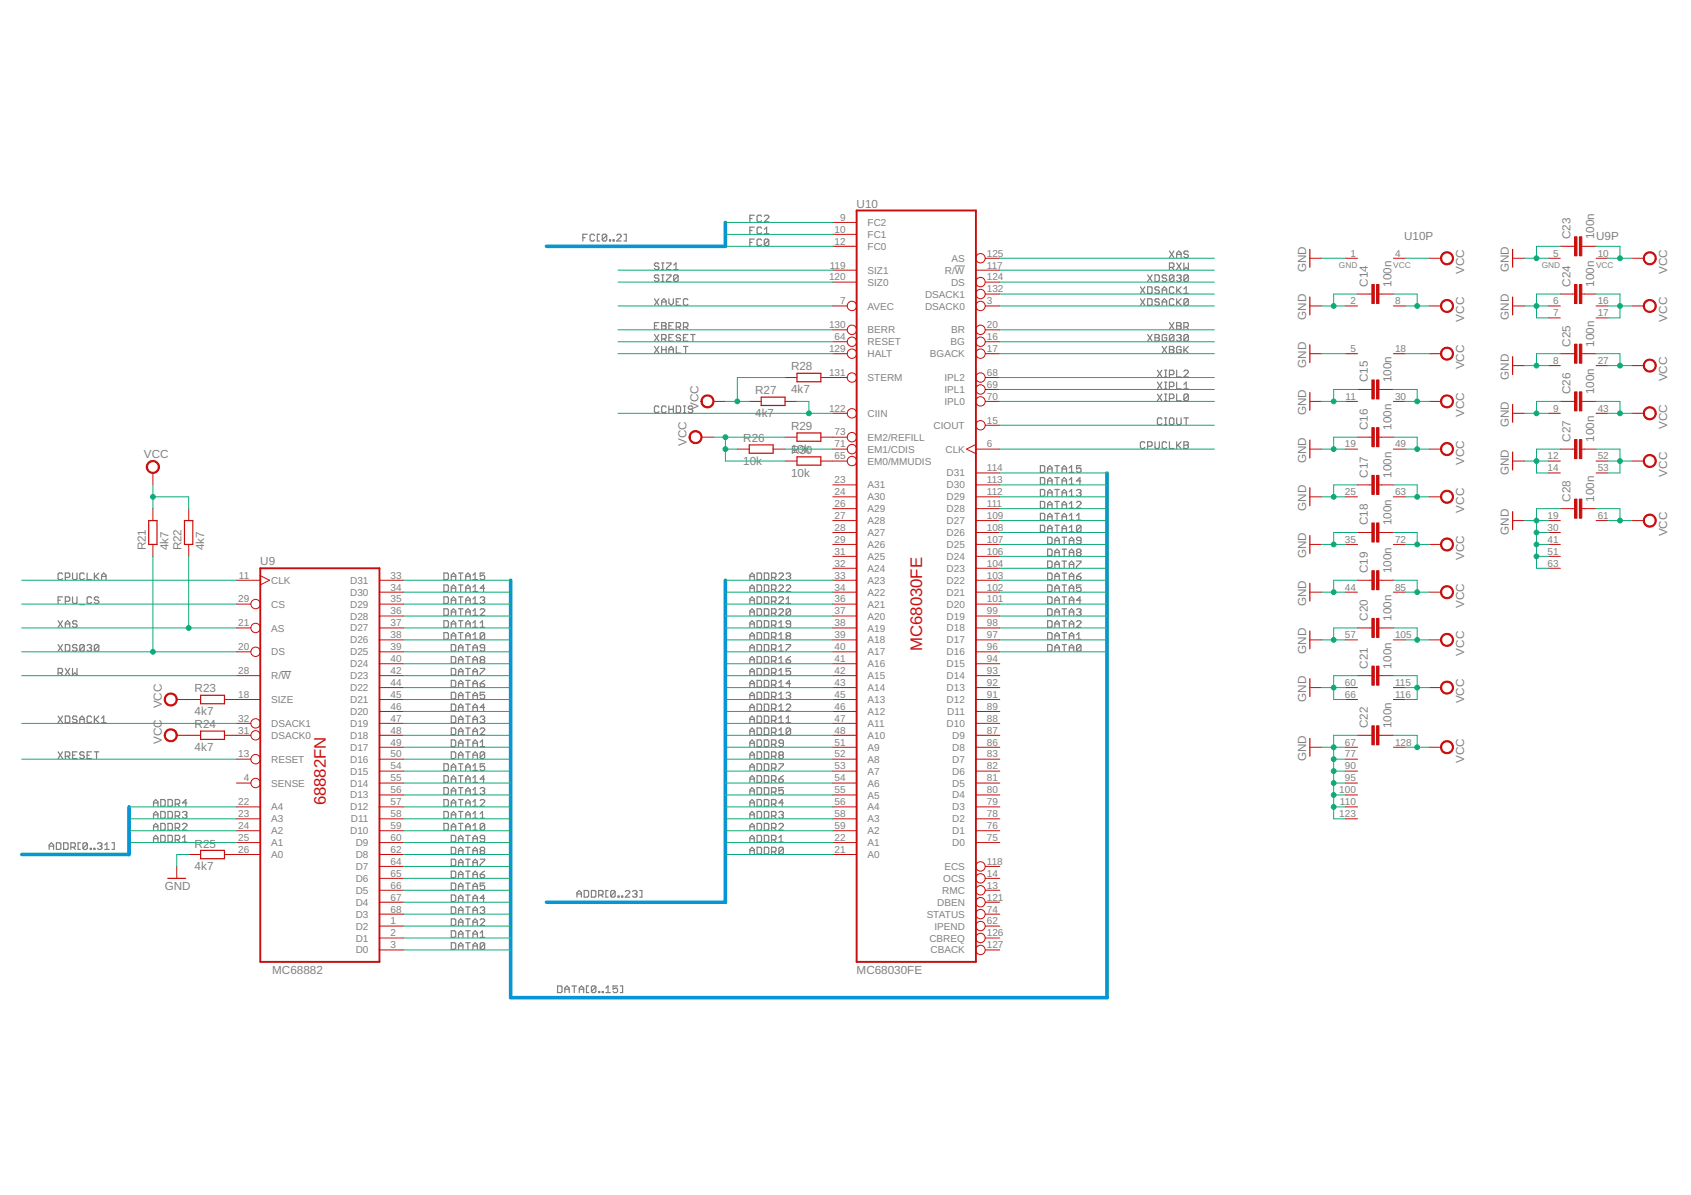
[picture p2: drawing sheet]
<svg xmlns="http://www.w3.org/2000/svg" width="297mm" height="210mm" viewBox="0 0 297 210" stroke-linecap="round" stroke-linejoin="round" font-family="sans-serif">
<defs><g id="words">
<g font-size="2.9" fill="#c90d0c">
<text x="162" y="114.3" transform="rotate(-90 162 114.3)">MC68030FE</text>
<text x="57.2" y="141.5" transform="rotate(-90 57.2 141.5)">68882FN</text>
</g>
<g font-size="2.1" fill="#808080">
<text x="150.5" y="36.5">U10</text>
<text x="229.5" y="47.8" transform="rotate(-90 229.5 47.8)">GND</text>
<text x="246.6" y="42.2">U10P</text>
<text x="265.1" y="47.8" transform="rotate(-90 265.1 47.8)">GND</text>
<text x="275.9" y="42" transform="rotate(-90 275.9 42)">C23</text>
<text x="280.1" y="42" transform="rotate(-90 280.1 42)">100n</text>
<text x="280.4" y="42.2">U9P</text>
<text x="240.2" y="50.4" transform="rotate(-90 240.2 50.4)">C14</text>
<text x="244.4" y="50.4" transform="rotate(-90 244.4 50.4)">100n</text>
<text x="257.2" y="48.1" transform="rotate(-90 257.2 48.1)">VCC</text>
<text x="275.9" y="50.4" transform="rotate(-90 275.9 50.4)">C24</text>
<text x="280.1" y="50.4" transform="rotate(-90 280.1 50.4)">100n</text>
<text x="292.8" y="48.1" transform="rotate(-90 292.8 48.1)">VCC</text>
<text x="229.5" y="56.2" transform="rotate(-90 229.5 56.2)">GND</text>
<text x="257.2" y="56.5" transform="rotate(-90 257.2 56.5)">VCC</text>
<text x="265.1" y="56.2" transform="rotate(-90 265.1 56.2)">GND</text>
<text x="292.8" y="56.5" transform="rotate(-90 292.8 56.5)">VCC</text>
<text x="138.9" y="65.1">R28</text>
<text x="229.5" y="64.6" transform="rotate(-90 229.5 64.6)">GND</text>
<text x="257.2" y="64.9" transform="rotate(-90 257.2 64.9)">VCC</text>
<text x="275.9" y="60.9" transform="rotate(-90 275.9 60.9)">C25</text>
<text x="280.1" y="60.9" transform="rotate(-90 280.1 60.9)">100n</text>
<text x="132.7" y="69.3">R27</text>
<text x="138.9" y="69">4k7</text>
<text x="240.2" y="67.2" transform="rotate(-90 240.2 67.2)">C15</text>
<text x="244.4" y="67.2" transform="rotate(-90 244.4 67.2)">100n</text>
<text x="265.1" y="66.7" transform="rotate(-90 265.1 66.7)">GND</text>
<text x="275.9" y="69.2" transform="rotate(-90 275.9 69.2)">C26</text>
<text x="280.1" y="69.2" transform="rotate(-90 280.1 69.2)">100n</text>
<text x="292.8" y="67" transform="rotate(-90 292.8 67)">VCC</text>
<text x="122.7" y="72.1" transform="rotate(-90 122.7 72.1)">VCC</text>
<text x="130.6" y="77.6">R26</text>
<text x="132.7" y="73.2">4k7</text>
<text x="138.9" y="75.6">R29</text>
<text x="229.5" y="73" transform="rotate(-90 229.5 73)">GND</text>
<text x="240.2" y="75.5" transform="rotate(-90 240.2 75.5)">C16</text>
<text x="244.4" y="75.5" transform="rotate(-90 244.4 75.5)">100n</text>
<text x="257.2" y="73.3" transform="rotate(-90 257.2 73.3)">VCC</text>
<text x="265.1" y="75.1" transform="rotate(-90 265.1 75.1)">GND</text>
<text x="275.9" y="77.6" transform="rotate(-90 275.9 77.6)">C27</text>
<text x="280.1" y="77.6" transform="rotate(-90 280.1 77.6)">100n</text>
<text x="292.8" y="75.4" transform="rotate(-90 292.8 75.4)">VCC</text>
<text x="25.3" y="80.5">VCC</text>
<text x="120.6" y="78.4" transform="rotate(-90 120.6 78.4)">VCC</text>
<text x="130.6" y="81.6">10k</text>
<text x="138.9" y="83.7">10k</text>
<text x="138.9" y="79.5">10k</text>
<text x="138.9" y="79.7">R30</text>
<text x="229.5" y="81.3" transform="rotate(-90 229.5 81.3)">GND</text>
<text x="240.2" y="83.9" transform="rotate(-90 240.2 83.9)">C17</text>
<text x="244.4" y="83.9" transform="rotate(-90 244.4 83.9)">100n</text>
<text x="257.2" y="81.6" transform="rotate(-90 257.2 81.6)">VCC</text>
<text x="265.1" y="83.4" transform="rotate(-90 265.1 83.4)">GND</text>
<text x="292.8" y="83.7" transform="rotate(-90 292.8 83.7)">VCC</text>
<text x="229.5" y="89.7" transform="rotate(-90 229.5 89.7)">GND</text>
<text x="275.9" y="88.1" transform="rotate(-90 275.9 88.1)">C28</text>
<text x="280.1" y="88.1" transform="rotate(-90 280.1 88.1)">100n</text>
<text x="240.2" y="92.3" transform="rotate(-90 240.2 92.3)">C18</text>
<text x="244.4" y="92.3" transform="rotate(-90 244.4 92.3)">100n</text>
<text x="257.2" y="90" transform="rotate(-90 257.2 90)">VCC</text>
<text x="265.1" y="93.9" transform="rotate(-90 265.1 93.9)">GND</text>
<text x="292.8" y="94.2" transform="rotate(-90 292.8 94.2)">VCC</text>
<text x="25.6" y="96.7" transform="rotate(-90 25.6 96.7)">R21</text>
<text x="29.6" y="96.7" transform="rotate(-90 29.6 96.7)">4k7</text>
<text x="31.9" y="96.7" transform="rotate(-90 31.9 96.7)">R22</text>
<text x="35.9" y="96.7" transform="rotate(-90 35.9 96.7)">4k7</text>
<text x="45.7" y="99.3">U9</text>
<text x="229.5" y="98.1" transform="rotate(-90 229.5 98.1)">GND</text>
<text x="240.2" y="100.7" transform="rotate(-90 240.2 100.7)">C19</text>
<text x="244.4" y="100.7" transform="rotate(-90 244.4 100.7)">100n</text>
<text x="257.2" y="98.4" transform="rotate(-90 257.2 98.4)">VCC</text>
<text x="229.5" y="106.5" transform="rotate(-90 229.5 106.5)">GND</text>
<text x="257.2" y="106.8" transform="rotate(-90 257.2 106.8)">VCC</text>
<text x="240.2" y="109" transform="rotate(-90 240.2 109)">C20</text>
<text x="244.4" y="109" transform="rotate(-90 244.4 109)">100n</text>
<text x="229.5" y="114.9" transform="rotate(-90 229.5 114.9)">GND</text>
<text x="240.2" y="117.4" transform="rotate(-90 240.2 117.4)">C21</text>
<text x="244.4" y="117.4" transform="rotate(-90 244.4 117.4)">100n</text>
<text x="257.2" y="115.2" transform="rotate(-90 257.2 115.2)">VCC</text>
<text x="28.4" y="124.4" transform="rotate(-90 28.4 124.4)">VCC</text>
<text x="34.2" y="125.6">4k7</text>
<text x="34.2" y="121.6">R23</text>
<text x="229.5" y="123.2" transform="rotate(-90 229.5 123.2)">GND</text>
<text x="257.2" y="123.5" transform="rotate(-90 257.2 123.5)">VCC</text>
<text x="28.4" y="130.7" transform="rotate(-90 28.4 130.7)">VCC</text>
<text x="34.2" y="131.9">4k7</text>
<text x="34.2" y="127.9">R24</text>
<text x="240.2" y="127.9" transform="rotate(-90 240.2 127.9)">C22</text>
<text x="244.4" y="127.9" transform="rotate(-90 244.4 127.9)">100n</text>
<text x="229.5" y="133.7" transform="rotate(-90 229.5 133.7)">GND</text>
<text x="257.2" y="134" transform="rotate(-90 257.2 134)">VCC</text>
<text x="34.2" y="148.9">R25</text>
<text x="34.2" y="152.8">4k7</text>
<text x="29" y="156.4">GND</text>
<text x="47.8" y="171.1">MC68882</text>
<text x="150.5" y="171.1">MC68030FE</text>
</g>
<g font-size="1.8" fill="#808080">
<text x="146.6" y="40.9">10</text>
<text x="147.6" y="38.8">9</text>
<text x="152.4" y="41.8">FC1</text>
<text x="152.4" y="39.7">FC2</text>
<text x="145.7" y="47.2">119</text>
<text x="146.6" y="43">12</text>
<text x="152.4" y="43.9">FC0</text>
<text x="167.2" y="46">AS</text>
<text x="173.3" y="47.2">117</text>
<text x="173.3" y="45.1">125</text>
<text x="237.2" y="45.1">1</text>
<text x="245" y="45.1">4</text>
<text x="272.8" y="45.1">5</text>
<text x="280.7" y="45.1">10</text>
<text x="145.6" y="49.3">120</text>
<text x="147.6" y="53.5">7</text>
<text x="152.4" y="50.2">SIZ0</text>
<text x="152.4" y="48.1">SIZ1</text>
<text x="162.5" y="52.3">DSACK1</text>
<text x="166" y="48.1">R/W</text>
<text x="167.1" y="50.2">DS</text>
<text x="173.3" y="49.3">124</text>
<text x="173.3" y="53.5">3</text>
<text x="173.3" y="51.4">132</text>
<text x="237.2" y="53.5">2</text>
<text x="245" y="53.5">8</text>
<text x="272.8" y="53.5">6</text>
<text x="280.7" y="53.5">16</text>
<text x="145.6" y="57.6">130</text>
<text x="146.6" y="59.7">64</text>
<text x="152.4" y="58.6">BERR</text>
<text x="152.4" y="54.4">AVEC</text>
<text x="162.5" y="54.4">DSACK0</text>
<text x="167.1" y="58.6">BR</text>
<text x="173.3" y="57.6">20</text>
<text x="173.3" y="59.7">16</text>
<text x="272.8" y="55.5">7</text>
<text x="280.7" y="55.5">17</text>
<text x="145.6" y="61.8">129</text>
<text x="152.4" y="60.7">RESET</text>
<text x="152.4" y="62.8">HALT</text>
<text x="163.4" y="62.7">BGACK</text>
<text x="167" y="60.6">BG</text>
<text x="173.3" y="61.8">17</text>
<text x="237.2" y="61.8">5</text>
<text x="245" y="61.8">18</text>
<text x="272.8" y="63.9">8</text>
<text x="280.7" y="63.9">27</text>
<text x="145.6" y="66">131</text>
<text x="152.4" y="66.9">STERM</text>
<text x="165.9" y="71.1">IPL0</text>
<text x="165.9" y="69">IPL1</text>
<text x="165.9" y="66.9">IPL2</text>
<text x="173.3" y="70.2">70</text>
<text x="173.3" y="68.1">69</text>
<text x="173.3" y="66">68</text>
<text x="236.4" y="70.2">11</text>
<text x="245" y="70.2">30</text>
<text x="145.6" y="72.3">122</text>
<text x="146.6" y="76.5">73</text>
<text x="152.4" y="73.2">CIIN</text>
<text x="152.4" y="77.4">EM2/REFILL</text>
<text x="164" y="75.3">CIOUT</text>
<text x="173.3" y="74.4">15</text>
<text x="272.8" y="72.3">9</text>
<text x="280.7" y="72.3">43</text>
<text x="146.6" y="78.6">71</text>
<text x="146.6" y="80.7">65</text>
<text x="152.4" y="79.5">EM1/CDIS</text>
<text x="152.4" y="81.6">EM0/MMUDIS</text>
<text x="166.1" y="79.5">CLK</text>
<text x="166.3" y="83.7">D31</text>
<text x="173.3" y="78.6">6</text>
<text x="173.3" y="82.8">114</text>
<text x="236.2" y="78.6">19</text>
<text x="245" y="78.6">49</text>
<text x="271.8" y="80.7">12</text>
<text x="271.8" y="82.8">14</text>
<text x="280.7" y="80.7">52</text>
<text x="280.7" y="82.8">53</text>
<text x="146.6" y="89.1">26</text>
<text x="146.6" y="87">24</text>
<text x="146.6" y="84.9">23</text>
<text x="152.4" y="90">A29</text>
<text x="152.4" y="87.9">A30</text>
<text x="152.4" y="85.8">A31</text>
<text x="166.3" y="90">D28</text>
<text x="166.3" y="87.9">D29</text>
<text x="166.3" y="85.8">D30</text>
<text x="173.3" y="89.1">111</text>
<text x="173.3" y="87">112</text>
<text x="173.3" y="84.9">113</text>
<text x="236.2" y="87">25</text>
<text x="245" y="87">63</text>
<text x="146.6" y="95.3">29</text>
<text x="146.6" y="93.3">28</text>
<text x="146.6" y="91.2">27</text>
<text x="152.4" y="94.2">A27</text>
<text x="152.4" y="92.1">A28</text>
<text x="166.3" y="94.2">D26</text>
<text x="166.3" y="92.1">D27</text>
<text x="173.3" y="95.3">107</text>
<text x="173.3" y="93.3">108</text>
<text x="173.3" y="91.2">109</text>
<text x="236.2" y="95.3">35</text>
<text x="245" y="95.3">72</text>
<text x="271.8" y="91.2">19</text>
<text x="271.8" y="93.3">30</text>
<text x="271.8" y="95.3">41</text>
<text x="280.7" y="91.2">61</text>
<text x="42" y="101.6">11</text>
<text x="68.6" y="101.6">33</text>
<text x="146.6" y="101.6">33</text>
<text x="146.6" y="99.5">32</text>
<text x="146.6" y="97.4">31</text>
<text x="152.4" y="100.5">A24</text>
<text x="152.4" y="98.4">A25</text>
<text x="152.4" y="96.3">A26</text>
<text x="166.3" y="100.4">D23</text>
<text x="166.3" y="98.4">D24</text>
<text x="166.3" y="96.3">D25</text>
<text x="173.3" y="101.6">103</text>
<text x="173.3" y="99.5">104</text>
<text x="173.3" y="97.4">106</text>
<text x="271.8" y="97.4">51</text>
<text x="271.8" y="99.5">63</text>
<text x="41.8" y="105.8">29</text>
<text x="47.6" y="106.7">CS</text>
<text x="47.6" y="102.6">CLK</text>
<text x="61.5" y="106.7">D29</text>
<text x="61.5" y="104.6">D30</text>
<text x="61.5" y="102.5">D31</text>
<text x="68.6" y="107.9">36</text>
<text x="68.6" y="105.8">35</text>
<text x="68.6" y="103.7">34</text>
<text x="146.6" y="107.9">37</text>
<text x="146.6" y="105.8">36</text>
<text x="146.6" y="103.7">34</text>
<text x="152.4" y="106.7">A21</text>
<text x="152.4" y="104.6">A22</text>
<text x="152.4" y="102.6">A23</text>
<text x="166.3" y="106.7">D20</text>
<text x="166.3" y="104.6">D21</text>
<text x="166.3" y="102.5">D22</text>
<text x="173.3" y="107.9">99</text>
<text x="173.3" y="105.8">101</text>
<text x="173.3" y="103.7">102</text>
<text x="236.2" y="103.7">44</text>
<text x="245" y="103.7">85</text>
<text x="41.8" y="110">21</text>
<text x="47.6" y="110.9">AS</text>
<text x="61.5" y="113">D26</text>
<text x="61.5" y="110.9">D27</text>
<text x="61.5" y="108.8">D28</text>
<text x="68.6" y="112.1">38</text>
<text x="68.6" y="110">37</text>
<text x="146.6" y="112.1">39</text>
<text x="146.6" y="110">38</text>
<text x="152.4" y="113">A18</text>
<text x="152.4" y="110.9">A19</text>
<text x="152.4" y="108.8">A20</text>
<text x="166.3" y="113">D17</text>
<text x="166.3" y="110.9">D18</text>
<text x="166.3" y="108.8">D19</text>
<text x="173.3" y="112.1">97</text>
<text x="173.3" y="110">98</text>
<text x="236.2" y="112.1">57</text>
<text x="245" y="112.1">105</text>
<text x="41.8" y="118.4">28</text>
<text x="41.8" y="114.2">20</text>
<text x="47.6" y="119.3">R/W</text>
<text x="47.6" y="115.1">DS</text>
<text x="61.5" y="119.3">D23</text>
<text x="61.5" y="117.2">D24</text>
<text x="61.5" y="115.1">D25</text>
<text x="68.6" y="118.4">42</text>
<text x="68.6" y="116.3">40</text>
<text x="68.6" y="114.2">39</text>
<text x="146.6" y="118.4">42</text>
<text x="146.6" y="116.3">41</text>
<text x="146.6" y="114.2">40</text>
<text x="152.4" y="119.3">A15</text>
<text x="152.4" y="117.2">A16</text>
<text x="152.4" y="115.1">A17</text>
<text x="166.3" y="119.3">D14</text>
<text x="166.3" y="117.2">D15</text>
<text x="166.3" y="115.1">D16</text>
<text x="173.3" y="118.4">93</text>
<text x="173.3" y="116.3">94</text>
<text x="173.3" y="114.2">96</text>
<text x="41.8" y="122.6">18</text>
<text x="47.6" y="123.5">SIZE</text>
<text x="61.5" y="125.6">D20</text>
<text x="61.5" y="123.5">D21</text>
<text x="61.5" y="121.4">D22</text>
<text x="68.6" y="124.7">46</text>
<text x="68.6" y="122.6">45</text>
<text x="68.6" y="120.5">44</text>
<text x="146.6" y="124.7">46</text>
<text x="146.6" y="122.6">45</text>
<text x="146.6" y="120.5">43</text>
<text x="152.4" y="125.6">A12</text>
<text x="152.4" y="123.5">A13</text>
<text x="152.4" y="121.4">A14</text>
<text x="166.3" y="123.5">D12</text>
<text x="166.3" y="121.4">D13</text>
<text x="166.4" y="125.6">D11</text>
<text x="173.3" y="124.7">89</text>
<text x="173.3" y="122.6">91</text>
<text x="173.3" y="120.5">92</text>
<text x="236.2" y="120.5">60</text>
<text x="236.2" y="122.6">66</text>
<text x="245" y="120.5">115</text>
<text x="245" y="122.6">116</text>
<text x="41.8" y="128.9">31</text>
<text x="41.8" y="126.8">32</text>
<text x="47.6" y="129.8">DSACK0</text>
<text x="47.6" y="127.7">DSACK1</text>
<text x="61.5" y="131.9">D17</text>
<text x="61.5" y="129.8">D18</text>
<text x="61.5" y="127.7">D19</text>
<text x="68.6" y="131">49</text>
<text x="68.6" y="128.9">48</text>
<text x="68.6" y="126.8">47</text>
<text x="146.6" y="131">51</text>
<text x="146.6" y="128.9">48</text>
<text x="146.6" y="126.8">47</text>
<text x="152.4" y="131.9">A9</text>
<text x="152.4" y="129.8">A10</text>
<text x="152.4" y="127.7">A11</text>
<text x="166.3" y="127.7">D10</text>
<text x="167.2" y="131.9">D8</text>
<text x="167.2" y="129.8">D9</text>
<text x="173.3" y="131">86</text>
<text x="173.3" y="128.9">87</text>
<text x="173.3" y="126.8">88</text>
<text x="236.2" y="131">67</text>
<text x="245" y="131">128</text>
<text x="41.8" y="133.1">13</text>
<text x="42.8" y="137.2">4</text>
<text x="47.6" y="134">RESET</text>
<text x="61.5" y="136.1">D15</text>
<text x="61.5" y="134">D16</text>
<text x="68.6" y="137.2">55</text>
<text x="68.6" y="135.1">54</text>
<text x="68.6" y="133.1">50</text>
<text x="146.6" y="137.2">54</text>
<text x="146.6" y="135.1">53</text>
<text x="146.6" y="133.1">52</text>
<text x="152.4" y="136.1">A7</text>
<text x="152.4" y="134">A8</text>
<text x="167.2" y="136.1">D6</text>
<text x="167.2" y="134">D7</text>
<text x="173.3" y="137.2">81</text>
<text x="173.3" y="135.1">82</text>
<text x="173.3" y="133.1">83</text>
<text x="236.2" y="133.1">77</text>
<text x="236.2" y="135.1">90</text>
<text x="236.2" y="137.2">95</text>
<text x="41.8" y="143.5">23</text>
<text x="41.8" y="141.4">22</text>
<text x="47.6" y="142.4">A4</text>
<text x="47.6" y="138.2">SENSE</text>
<text x="61.5" y="142.3">D12</text>
<text x="61.5" y="140.2">D13</text>
<text x="61.5" y="138.2">D14</text>
<text x="68.6" y="143.5">58</text>
<text x="68.6" y="141.4">57</text>
<text x="68.6" y="139.3">56</text>
<text x="146.6" y="143.5">58</text>
<text x="146.6" y="141.4">56</text>
<text x="146.6" y="139.3">55</text>
<text x="152.4" y="142.4">A4</text>
<text x="152.4" y="140.3">A5</text>
<text x="152.4" y="138.2">A6</text>
<text x="167.2" y="142.3">D3</text>
<text x="167.2" y="140.2">D4</text>
<text x="167.2" y="138.2">D5</text>
<text x="173.3" y="143.5">78</text>
<text x="173.3" y="141.4">79</text>
<text x="173.3" y="139.3">80</text>
<text x="235.3" y="139.3">100</text>
<text x="235.3" y="143.5">123</text>
<text x="235.4" y="141.4">110</text>
<text x="41.8" y="147.7">25</text>
<text x="41.8" y="145.6">24</text>
<text x="41.8" y="149.8">26</text>
<text x="47.6" y="148.6">A1</text>
<text x="47.6" y="146.5">A2</text>
<text x="47.6" y="144.4">A3</text>
<text x="61.5" y="146.5">D10</text>
<text x="61.6" y="144.4">D11</text>
<text x="62.5" y="148.6">D9</text>
<text x="68.6" y="149.8">62</text>
<text x="68.6" y="147.7">60</text>
<text x="68.6" y="145.6">59</text>
<text x="146.6" y="147.7">22</text>
<text x="146.6" y="145.6">59</text>
<text x="146.6" y="149.8">21</text>
<text x="152.4" y="148.6">A1</text>
<text x="152.4" y="146.5">A2</text>
<text x="152.4" y="144.4">A3</text>
<text x="167.2" y="148.6">D0</text>
<text x="167.2" y="146.5">D1</text>
<text x="167.2" y="144.4">D2</text>
<text x="173.3" y="147.7">75</text>
<text x="173.3" y="145.6">76</text>
<text x="47.6" y="150.7">A0</text>
<text x="62.5" y="154.9">D6</text>
<text x="62.5" y="152.8">D7</text>
<text x="62.5" y="150.7">D8</text>
<text x="68.6" y="154">65</text>
<text x="68.6" y="151.9">64</text>
<text x="152.4" y="150.7">A0</text>
<text x="165.7" y="154.9">OCS</text>
<text x="165.9" y="152.8">ECS</text>
<text x="173.3" y="154">14</text>
<text x="173.3" y="151.9">118</text>
<text x="62.5" y="161.2">D3</text>
<text x="62.5" y="159.1">D4</text>
<text x="62.5" y="157">D5</text>
<text x="68.6" y="160.3">68</text>
<text x="68.6" y="158.2">67</text>
<text x="68.6" y="156.1">66</text>
<text x="162.8" y="161.2">STATUS</text>
<text x="164.6" y="159.1">DBEN</text>
<text x="165.5" y="157">RMC</text>
<text x="173.3" y="156.1">13</text>
<text x="173.3" y="158.2">121</text>
<text x="173.3" y="160.3">74</text>
<text x="62.5" y="167.5">D0</text>
<text x="62.5" y="165.4">D1</text>
<text x="62.5" y="163.3">D2</text>
<text x="68.6" y="166.6">3</text>
<text x="68.6" y="164.5">2</text>
<text x="68.6" y="162.4">1</text>
<text x="163.2" y="165.4">CBREQ</text>
<text x="163.5" y="167.5">CBACK</text>
<text x="164.1" y="163.3">IPEND</text>
<text x="173.3" y="162.4">62</text>
<text x="173.3" y="164.5">126</text>
<text x="173.3" y="166.6">127</text>
</g>
<g font-size="1.5" fill="#808080">
<text x="235.2" y="47">GND</text>
<text x="244.8" y="47">VCC</text>
<text x="270.8" y="47">GND</text>
<text x="280.4" y="47">VCC</text>
</g>
</g></defs>
<path d="M167.7 46.7h1.8M49.4 117.9h1.8" fill="none" stroke="#808080" stroke-width=".18"/>
<g fill="none" stroke="#808080" stroke-width=".21">
<path d="M131.7 38.4h.4M132.5 37.8h-.8v1.2M132.5 39.9h-.8v1.2M133.8 38l-.2-.2h-.4l-.2 .2v.8l.2 .2h.4l.2-.2M134.3 38l.2-.2h.4l.1 .2v.2l-.7 .8h.7M102.4 41.7h.4M103.2 41.1h-.8v1.2M104.4 41.4l-.2-.3h-.3l-.2 .3v.7l.2 .2h.3l.2-.2M105.3 41.1h-.4v1.2h.4M106.6 41.4l-.2-.3h-.4l-.2 .3v.7M106.6 41.4v.7l-.2 .2h-.4l-.2-.2M106.6 41.4l-.8 .7"/>
<path d="M107.1 42.1h.2v.2h-.2zM107.7 42.1h.2v.2h-.2zM108.3 41.4l.2-.3h.4l.2 .3v.2l-.8 .7h.8M109.6 41.1h.4v1.2h-.4M115 58.8l.7 1.1M115 57.2h.4M115 52.5l.7 1.1M115.7 58.8l-.7 1.1M115.7 46.4l-.2-.2h-.4l-.1 .4 .1 .2h.4l.2 .4-.2 .1h-.4l-.1-.1M115.7 48.5l-.2-.2h-.4l-.1 .4 .1 .2h.4l.2 .4-.2 .1h-.4l-.1-.1M115.7 56.7h-.7v1.1h.7M115.7 52.5l-.7 1.1"/>
<path d="M116.2 56.7h.6l.2 .2-.2 .3 .2 .4-.2 .2h-.6zM116.2 53.6v-.7l.4-.4 .4 .4v.7M116.2 59.5h.6l.2-.2v-.4l-.2-.1h-.6v1.1M116.2 46.2h.4M116.2 49.4h.4M116.2 48.3h.4M116.2 57.2h.6M116.2 53h.8M116.2 47.3h.4M116.4 46.2v1.1M116.4 48.3v1.1M116.6 59.5l.4 .4"/>
<path d="M117.1 48.3h.8v.2l-.8 .8v.1h.8M117.1 46.2h.8v.2l-.8 .8v.1h.8M117.5 52.5v.8l.4 .3 .4-.3v-.8M117.5 59.3h.4M117.5 57.2h.4M118.3 58.8h-.8v1.1h.8M118.3 56.7h-.8v1.1h.8M118.3 47.3h.8M118.3 46.6l.4-.4v1.1M118.8 57.4h.6l.1-.2v-.3l-.1-.2h-.6v1.1M118.8 53h.4M119.1 48.5v.8l-.2 .1h-.3l-.3-.1"/>
<path d="M119.1 48.5l-.2-.2h-.3l-.3 .2v.8M119.1 48.5l-.8 .8M119.2 57.4l.3 .4M119.5 58.9l-.1-.1h-.4l-.2 .1 .2 .4h.4l.1 .2-.1 .4h-.4l-.2-.2M119.5 52.5h-.7v1.1h.7M120.1 59.3h.3M120.1 57.4h.5l.2-.2v-.3l-.2-.2h-.5v1.1M120.4 57.4l.4 .4M120.8 58.8h-.7v1.1h.7M120.8 52.7l-.2-.2h-.4l-.1 .2v.7l.1 .2h.4l.2-.2M121.3 58.8h.8M121.7 58.8v1.1"/>
<path d="M131.7 42.6h.4M131.7 40.5h.4M132.5 42h-.8v1.2M133.8 40.1l-.2-.2h-.4l-.2 .2v.8l.2 .2h.4l.2-.2M133.8 42.2l-.2-.2h-.4l-.2 .2v.8l.2 .2h.4l.2-.2M134.3 41.1h.7M134.3 40.3l.4-.4v1.2M135 42.2l-.1-.2h-.4l-.2 .2v.8M135 42.2v.8l-.1 .2h-.4l-.2-.2M135 42.2l-.7 .8M200.3 50.4l.8 1.1M200.3 52.5l.8 1.1"/>
<path d="M201.1 50.4l-.8 1.1M201.1 52.5l-.8 1.1M201.6 50.4h.6l.2 .2v.8l-.2 .1h-.6zM201.6 52.5h.6l.2 .2v.7l-.2 .2h-.6zM201.6 48.3l.8 1.1M201.6 58.8l.8 1.1M202.4 48.3l-.8 1.1M202.4 58.8l-.8 1.1M202.9 58.8h.6l.1 .1-.1 .4 .1 .4-.1 .2h-.6zM202.9 59.3h.6M202.9 48.3h.6l.1 .2v.8l-.1 .1h-.6zM203.6 50.6l-.1-.2h-.4l-.2 .2 .2 .3h.4l.1 .3-.1 .3h-.4l-.2-.1"/>
<path d="M203.6 52.7l-.1-.2h-.4l-.2 .2 .2 .3h.4l.1 .3-.1 .3h-.4l-.2-.2M204.2 50.9h.7M204.2 51.5v-.7l.3-.4 .4 .4v.7M204.2 53.6v-.7l.3-.4 .4 .4v.7M204.2 53h.7M204.9 58.9l-.2-.1h-.4l-.1 .1v.8l.1 .2h.4l.2-.2v-.4h-.4M204.9 48.5l-.2-.2h-.4l-.1 .4 .1 .2h.4l.2 .2v.2l-.2 .1h-.4l-.1-.1M205.4 47h.6l.2-.2v-.4l-.2-.2h-.6v1.1M205.4 44.1l.8 1.2M205.4 56.7l.8 1.1M205.8 47l.4 .3M206.2 52.7l-.2-.2h-.4l-.2 .2v.7l.2 .2h.4l.2-.2"/>
<path d="M206.2 58.9l-.2-.1h-.4l-.2 .1v.8M206.2 58.9v.8l-.2 .2h-.4l-.2-.2M206.2 50.6l-.2-.2h-.4l-.2 .2v.8l.2 .1h.4l.2-.1M206.2 48.5l-.2-.2h-.4l-.2 .2v.8M206.2 48.5v.8l-.2 .1h-.4l-.2-.1M206.2 48.5l-.8 .8M206.2 44.1l-.8 1.2M206.2 56.7l-.8 1.1M206.2 58.9l-.8 .8M206.7 58.9l.2-.1h.4l.2 .1-.2 .4M206.7 45.3v-.8l.4-.4 .4 .4v.8M206.7 50.4v1.1"/>
<path d="M206.7 52.5v1.1M206.7 56.7h.6l.2 .2-.2 .3 .2 .4-.2 .2h-.6zM206.7 46.2l.8 1.1M206.7 48.5l.2-.2h.4l.2 .2-.2 .4M206.7 44.7h.8M206.7 57.2h.6M206.9 50.9l.6 .6M206.9 53l.6 .6M207.1 59.3h.2M207.1 48.9h.2M207.3 59.3l.2 .2-.2 .4h-.4l-.2-.2M207.3 48.9l.2 .2-.2 .3h-.4l-.2-.1"/>
<path d="M207.5 50.4l-.8 .8M207.5 46.2l-.8 1.1M207.5 52.5l-.8 .8M208 51.5h.7M208 50.8l.4-.4v1.1M208 46.2v1.1l.4-.3 .3 .3v-1.1M208 57.4h.6l.1-.2v-.3l-.1-.2h-.6v1.1M208.4 57.4l.3 .4M208.7 58.9l-.7 .8M208.7 58.9l-.1-.1h-.4l-.2 .1v.8M208.7 58.9v.8l-.1 .2h-.4l-.2-.2M208.7 44.3l-.1-.2h-.4l-.2 .4 .2 .2h.4l.1 .4-.1 .2h-.4l-.2-.2"/>
<path d="M208.7 48.5l-.1-.2h-.4l-.2 .2v.8M208.7 52.7l-.1-.2h-.4l-.2 .2v.7M208.7 48.5v.8l-.1 .1h-.4l-.2-.1M208.7 52.7v.7l-.1 .2h-.4l-.2-.2M208.7 48.5l-.7 .8M208.7 52.7l-.7 .7M115 60.9l.7 1.1M115.7 71.5l-.2-.2h-.4l-.1 .2v.8l.1 .2h.4l.2-.2M115.7 60.9l-.7 1.1M116.2 60.9v1.1M116.2 61.4h.8M117 71.5l-.2-.2h-.4l-.2 .2v.8l.2 .2h.4l.2-.2"/>
<path d="M117 60.9v1.1M117.5 62v-.8l.4-.3 .4 .3v.8M117.5 71.3v1.2M117.5 71.9h.8M117.5 61.4h.8M118.3 71.3v1.2M118.8 60.9v1.1h.7M118.8 71.3h.6l.1 .2v.8l-.1 .2h-.6zM120.1 71.3h.3M120.1 72.5h.3M120.1 60.9h.7M120.2 71.3v1.2"/>
<path d="M120.4 60.9v1.1M121.7 71.5l-.2-.2h-.4l-.2 .4 .2 .2h.4l.2 .2v.2l-.2 .2h-.4l-.2-.2M201.1 77.8l-.2-.2h-.4l-.2 .2v.8l.2 .2h.4l.2-.2M201.6 78.4h.6l.2-.2v-.4l-.2-.2h-.6v1.2M202.9 77.6v1l.2 .2h.4l.1-.2v-1M203.3 65l.8 1.2M203.3 67.1l.8 1.2M203.3 69.2l.8 1.2M204.1 65l-.8 1.2M204.1 67.1l-.8 1.2M204.1 69.2l-.8 1.2M204.1 73.6l-.2-.2h-.4l-.2 .2v.8l.2 .2h.4l.2-.2"/>
<path d="M204.2 60.9l.7 1.1M204.6 66.2h.4M204.6 65h.4M204.6 68.3h.4M204.6 67.1h.4M204.6 70.4h.4M204.6 69.2h.4M204.6 73.4h.4M204.6 74.6h.4M204.8 65v1.2M204.8 67.1v1.2M204.8 69.2v1.2"/>
<path d="M204.8 73.4v1.2M204.9 77.8l-.2-.2h-.4l-.1 .2v.8l.1 .2h.4l.2-.2M204.9 60.9l-.7 1.1M205.4 60.9h.6l.2 .1-.2 .4 .2 .4-.2 .2h-.6zM205.4 65.8h.6l.2-.2v-.4l-.2-.2h-.6v1.2M205.4 67.9h.6l.2-.2v-.4l-.2-.2h-.6v1.2M205.4 70h.6l.2-.2v-.4l-.2-.2h-.6v1.2M205.4 77.6v1.2h.8M205.4 61.4h.6M205.6 73.4h.4l.2 .2v.8l-.2 .2h-.4l-.2-.2v-.8zM206.7 65v1.2h.8M206.7 67.1v1.2h.8"/>
<path d="M206.7 69.2v1.2h.8M206.7 73.4v1l.2 .2h.4l.2-.2v-1M206.7 77.6v1.2M206.9 78.2l.6 .6M207.5 61l-.2-.1h-.4l-.2 .1v.8l.2 .2h.4l.2-.2v-.4h-.4M207.5 77.6l-.8 .8M208 67.5l.4-.4v1.2M208 60.9v1.1M208 77.6h.6l.1 .2v.2l-.1 .2 .1 .4-.1 .2h-.6zM208 65.2l.2-.2h.4l.1 .2v.2l-.7 .8h.7M208 68.3h.7M208 73.4h.7"/>
<path d="M208 78.2h.6M208.2 61.4l.5 .6M208.4 73.4v1.2M208.7 69.4l-.1-.2h-.4l-.2 .2v.8M208.7 69.4v.8l-.1 .2h-.4l-.2-.2M208.7 60.9l-.7 .7M208.7 69.4l-.7 .8M182.8 81.8h.5l.2 .2v.8l-.2 .2h-.5zM182.8 83.9h.5l.2 .2v.8l-.2 .2h-.5zM182.8 86h.5l.2 .2v.8l-.2 .2h-.5zM182.8 88.1h.5l.2 .2v.7l-.2 .3h-.5zM182.8 90.2h.5l.2 .2v.7l-.2 .3h-.5z"/>
<path d="M182.8 92.3h.5l.2 .2v.7l-.2 .2h-.5zM184 83v-.8l.4-.4 .4 .4v.8M184 85.1v-.8l.4-.4 .4 .4v.8M184 87.2v-.8l.4-.4 .4 .4v.8M184 89.3v-.8l.4-.4 .4 .4v.8M184 91.4v-.8l.4-.4 .4 .4v.8M184 93.4v-.8l.4-.3 .4 .3v.8M184 94.4h.6l.2 .2v.7l-.2 .2h-.6zM184 96.5h.6l.2 .1v.8l-.2 .2h-.6zM184 98.6h.6l.2 .1v.8l-.2 .2h-.6zM184 92.9h.8M184 90.8h.8"/>
<path d="M184 88.7h.8M184 86.6h.8M184 84.5h.8M184 82.4h.8M185.3 95.5v-.8l.4-.3 .4 .3v.8M185.3 97.6v-.8l.4-.3 .4 .3v.8M185.3 99.7v-.8l.4-.3 .4 .3v.8M185.3 99.1h.8M185.3 97h.8M185.3 95h.8M185.3 92.3h.8M185.3 90.2h.8"/>
<path d="M185.3 88.1h.8M185.3 86h.8M185.3 83.9h.8M185.3 81.8h.8M185.7 81.8v1.2M185.7 83.9v1.2M185.7 86v1.2M185.7 88.1v1.2M185.7 90.2v1.2M185.7 92.3v1.1M186.6 98.6h.7M186.6 96.5h.7"/>
<path d="M186.6 94.4h.7M186.6 92.9h.7M186.6 83v-.8l.3-.4 .4 .4v.8M186.6 85.1v-.8l.3-.4 .4 .4v.8M186.6 87.2v-.8l.3-.4 .4 .4v.8M186.6 89.3v-.8l.3-.4 .4 .4v.8M186.6 91.4v-.8l.3-.4 .4 .4v.8M186.6 93.4v-.8l.3-.3 .4 .3v.8M186.6 90.8h.7M186.6 88.7h.7M186.6 86.6h.7M186.6 84.5h.7"/>
<path d="M186.6 82.4h.7M186.9 94.4v1.1M186.9 96.5v1.1M186.9 98.6v1.1M187.8 95.5v-.8l.4-.3 .4 .3v.8M187.8 97.6v-.8l.4-.3 .4 .3v.8M187.8 99.7v-.8l.4-.3 .4 .3v.8M187.8 99.1h.8M187.8 97h.8M187.8 95h.8M187.8 93.4h.8M187.8 92.6l.4-.3v1.1"/>
<path d="M187.8 82.2l.4-.4v1.2M187.8 84.3l.4-.4v1.2M187.8 86.4l.4-.4v1.2M187.8 88.5l.4-.4v1.2M187.8 90.6l.4-.4v1.2M187.8 91.4h.8M187.8 89.3h.8M187.8 87.2h.8M187.8 85.1h.8M187.8 83h.8M189.1 98.6h.8v.1l-.8 .8v.2M189.1 86.2l.2-.2h.4l.2 .2v.2l-.2 .2"/>
<path d="M189.1 88.3l.2-.2h.4l.2 .2v.2l-.8 .8h.8M189.1 90.6l.4-.4v1.2M189.1 91.4h.8M189.3 97l-.2-.2v-.2l.2-.1h.4l.2 .1-.2 .4M189.3 97l-.2 .2v.2l.2 .2h.4l.2-.2-.2-.4M189.3 97h.4M189.5 86.6h.2M189.7 86.6l.2 .2-.2 .4h-.4l-.2-.2M189.9 81.8h-.8v.6l.4-.2 .4 .2v.4l-.2 .2h-.4l-.2-.2M189.9 92.5l-.2-.2h-.4l-.2 .2v.7M189.9 95h-.6l-.2-.3v-.1l.2-.2h.4l.2 .2v.7l-.2 .2h-.4l-.2-.2M189.9 92.5v.7l-.2 .2h-.4l-.2-.2"/>
<path d="M189.9 84.5h-.8l.6-.6v1.2M189.9 92.5l-.8 .7M10.2 118.2h.6l.2-.2v-.4l-.2-.2h-.6v1.2M10.2 113.2l.8 1.2M10.2 109l.8 1.2M10.2 105.4h.4M10.6 118.2l.4 .4M11 100.8l-.2-.2h-.4l-.2 .2v.8l.2 .2h.4l.2-.2M11 104.8h-.8v1.2M11 113.2l-.8 1.2M11 109l-.8 1.2M11.5 101.4h.6l.2-.2v-.4l-.2-.2h-.6v1.2"/>
<path d="M11.5 105.6h.6l.2-.2v-.4l-.2-.2h-.6v1.2M11.5 110.2v-.8l.4-.4 .4 .4v.8M11.5 113.2h.6l.2 .2v.8l-.2 .2h-.6zM11.5 117.4l.8 1.2M11.5 109.6h.8M12.3 117.4l-.8 1.2M12.7 100.6v1l.2 .2h.4l.2-.2v-1M12.7 104.8v1l.2 .2h.4l.2-.2v-1M12.7 117.4v1.2l.4-.4 .4 .4v-1.2M13.5 109.2l-.2-.2h-.4l-.2 .4 .2 .2h.4l.2 .4-.2 .2h-.4l-.2-.2M13.5 113.4l-.2-.2h-.4l-.2 .2 .2 .4h.4l.2 .2-.2 .4h-.4l-.2-.2M14 106.2h.8"/>
<path d="M14.8 100.8l-.2-.2h-.4l-.2 .2v.8l.2 .2h.4l.2-.2M14.8 113.4l-.2-.2h-.4l-.2 .2v.8M14.8 113.4v.8l-.2 .2h-.4l-.2-.2M14.8 113.4l-.8 .8M15.3 100.6v1.2h.8M15.3 113.4l.2-.2h.4l.2 .2v.2l-.2 .2M15.7 113.8h.2M15.9 113.8l.2 .2v.2l-.2 .2h-.4l-.2-.2M16.1 105l-.2-.2h-.4l-.2 .2v.8l.2 .2h.4l.2-.2M16.6 100.6v1.2M16.8 101.2l.6 .6M17.4 105l-.3-.2h-.3l-.2 .4 .2 .2h.3l.3 .2v.2l-.3 .2h-.3l-.2-.2"/>
<path d="M17.4 113.4l-.3-.2h-.3l-.2 .2v.8M17.4 113.4v.8l-.3 .2h-.3l-.2-.2M17.4 113.4l-.8 .8M17.4 100.6l-.8 .8M17.8 101.8v-.8l.4-.4 .4 .4v.8M17.8 101.2h.8M78 109h.6l.2 .2v.8l-.2 .2h-.6zM78 104.8h.6l.2 .2v.8l-.2 .2h-.6zM78 100.6h.6l.2 .2v.8l-.2 .2h-.6zM78 111.1h.6l.2 .2v.8l-.2 .2h-.6zM78 106.9h.6l.2 .2v.8l-.2 .2h-.6zM78 102.7h.6l.2 .2v.8l-.2 .2h-.6z"/>
<path d="M79.3 117.4h.5l.3 .2v.8l-.3 .2h-.5zM79.3 113.2h.5l.3 .2v.8l-.3 .2h-.5zM79.3 109.6h.8M79.3 105.4h.8M79.3 101.2h.8M79.3 101.8v-.8l.4-.4 .4 .4v.8M79.3 103.9v-.8l.4-.4 .4 .4v.8M79.3 106v-.8l.4-.4 .4 .4v.8M79.3 108.1v-.8l.4-.4 .4 .4v.8M79.3 110.2v-.8l.4-.4 .4 .4v.8M79.3 112.3v-.8l.4-.4 .4 .4v.8M79.3 115.3h.5l.3 .2v.8l-.3 .2h-.5z"/>
<path d="M79.3 119.5h.5l.3 .2v.8l-.3 .2h-.5zM79.3 111.7h.8M79.3 107.5h.8M79.3 103.3h.8M80.5 113.8h.8M80.5 109h.8M80.5 104.8h.8M80.5 100.6h.8M80.5 114.4v-.8l.4-.4 .4 .4v.8M80.5 116.5v-.8l.4-.4 .4 .4v.8M80.5 118.6v-.8l.4-.4 .4 .4v.8M80.5 111.1h.8"/>
<path d="M80.5 106.9h.8M80.5 102.7h.8M80.5 118h.8M80.5 115.9h.8M80.9 100.6v1.2M80.9 102.7v1.2M80.9 104.8v1.2M80.9 106.9v1.2M80.9 109v1.2M80.9 111.1v1.2M81.8 117.4h.8M81.8 113.2h.8"/>
<path d="M81.8 109.6h.8M81.8 105.4h.8M81.8 101.2h.8M81.8 111.7h.8M81.8 107.5h.8M81.8 103.3h.8M81.8 119.5h.8M81.8 115.3h.8M81.8 101.8v-.8l.4-.4 .4 .4v.8M81.8 103.9v-.8l.4-.4 .4 .4v.8M81.8 106v-.8l.4-.4 .4 .4v.8M81.8 108.1v-.8l.4-.4 .4 .4v.8"/>
<path d="M81.8 110.2v-.8l.4-.4 .4 .4v.8M81.8 112.3v-.8l.4-.4 .4 .4v.8M82.2 113.2v1.2M82.2 115.3v1.2M82.2 117.4v1.2M82.2 119.5v1.2M83.1 113.8h.8M83.1 110.2h.8M83.1 106h.8M83.1 101.8h.8M83.1 114.4v-.8l.4-.4 .4 .4v.8M83.1 116.5v-.8l.4-.4 .4 .4v.8"/>
<path d="M83.1 118.6v-.8l.4-.4 .4 .4v.8M83.1 112.3h.8M83.1 108.1h.8M83.1 103.9h.8M83.1 118h.8M83.1 115.9h.8M83.1 111.5l.4-.4v1.2M83.1 101l.4-.4v1.2M83.1 103.1l.4-.4v1.2M83.1 105.2l.4-.4v1.2M83.1 107.3l.4-.4v1.2M83.1 109.4l.4-.4v1.2"/>
<path d="M84.3 117.4h.8v.2l-.8 .8v.2M84.3 110.2h.8M84.3 105l.2-.2h.4l.2 .2-.2 .4M84.3 107.1l.2-.2h.4l.2 .2v.2l-.8 .8h.8M84.3 109.4l.5-.4v1.2M84.5 115.9l-.2-.2 .2-.4h.4l.2 .2-.2 .4M84.5 115.9l-.2 .2 .2 .4h.4l.2-.2-.2-.4M84.5 115.9h.4M84.8 105.4h.1M84.9 105.4l.2 .2-.2 .4h-.4l-.2-.2M85.1 113.8h-.6l-.2-.2 .2-.4h.4l.2 .2v.8l-.2 .2h-.4l-.2-.2M85.1 100.6h-.8v.6l.5-.2h.1l.2 .2v.4l-.2 .2h-.4l-.2-.2"/>
<path d="M85.1 111.3l-.2-.2h-.4l-.2 .2v.8M85.1 111.3v.8l-.2 .2h-.4l-.2-.2M85.1 103.3h-.8l.6-.6v1.2M85.1 119.5l-.8 .6M85.1 111.3l-.8 .8M131.7 101.8v-.8l.4-.4 .4 .4v.8M131.7 103.9v-.8l.4-.4 .4 .4v.8M131.7 106v-.8l.4-.4 .4 .4v.8M131.7 108.1v-.8l.4-.4 .4 .4v.8M131.7 110.2v-.8l.4-.4 .4 .4v.8M131.7 112.3v-.8l.4-.4 .4 .4v.8M131.7 114.4v-.8l.4-.4 .4 .4v.8"/>
<path d="M131.7 116.5v-.8l.4-.4 .4 .4v.8M131.7 118.6v-.8l.4-.4 .4 .4v.8M131.7 113.8h.8M131.7 109.6h.8M131.7 105.4h.8M131.7 101.2h.8M131.7 111.7h.8M131.7 107.5h.8M131.7 103.3h.8M131.7 118h.8M131.7 115.9h.8M133 100.6h.6l.2 .2v.8l-.2 .2h-.6z"/>
<path d="M133 102.7h.6l.2 .2v.8l-.2 .2h-.6zM133 104.8h.6l.2 .2v.8l-.2 .2h-.6zM133 106.9h.6l.2 .2v.8l-.2 .2h-.6zM133 109h.6l.2 .2v.8l-.2 .2h-.6zM133 111.1h.6l.2 .2v.8l-.2 .2h-.6zM133 113.2h.6l.2 .2v.8l-.2 .2h-.6zM133 115.3h.6l.2 .2v.8l-.2 .2h-.6zM133 117.4h.6l.2 .2v.8l-.2 .2h-.6zM133 119.5h.6l.2 .2v.8l-.2 .2h-.6zM134.3 100.6h.6l.1 .2v.8l-.1 .2h-.6zM134.3 102.7h.6l.1 .2v.8l-.1 .2h-.6zM134.3 104.8h.6l.1 .2v.8l-.1 .2h-.6z"/>
<path d="M134.3 106.9h.6l.1 .2v.8l-.1 .2h-.6zM134.3 109h.6l.1 .2v.8l-.1 .2h-.6zM134.3 111.1h.6l.1 .2v.8l-.1 .2h-.6zM134.3 113.2h.6l.1 .2v.8l-.1 .2h-.6zM134.3 115.3h.6l.1 .2v.8l-.1 .2h-.6zM134.3 117.4h.6l.1 .2v.8l-.1 .2h-.6zM134.3 119.5h.6l.1 .2v.8l-.1 .2h-.6zM135.5 101.4h.6l.2-.2v-.4l-.2-.2h-.6v1.2M135.5 103.5h.6l.2-.2v-.4l-.2-.2h-.6v1.2M135.5 105.6h.6l.2-.2v-.4l-.2-.2h-.6v1.2M135.5 107.7h.6l.2-.2v-.4l-.2-.2h-.6v1.2M135.5 109.8h.6l.2-.2v-.4l-.2-.2h-.6v1.2"/>
<path d="M135.5 111.9h.6l.2-.2v-.4l-.2-.2h-.6v1.2M135.5 114h.6l.2-.2v-.4l-.2-.2h-.6v1.2M135.5 116.1h.6l.2-.2v-.4l-.2-.2h-.6v1.2M135.5 118.2h.6l.2-.2v-.4l-.2-.2h-.6v1.2M135.9 101.4l.4 .4M135.9 103.5l.4 .4M135.9 105.6l.4 .4M135.9 107.7l.4 .4M135.9 109.8l.4 .4M135.9 111.9l.4 .4M135.9 114l.4 .4M135.9 116.1l.4 .4"/>
<path d="M135.9 118.2l.4 .4M136.8 109.4l.4-.4v1.2M136.8 111.5l.4-.4v1.2M136.8 113.6l.4-.4v1.2M136.8 115.7l.4-.4v1.2M136.8 117.8l.4-.4v1.2M136.8 119.9l.4-.4v1.2M136.8 100.8l.2-.2h.4l.2 .2v.2l-.8 .8h.8M136.8 102.9l.2-.2h.4l.2 .2v.2l-.8 .8h.8M136.8 105l.2-.2h.4l.2 .2v.2l-.8 .8h.8M136.8 107.1l.2-.2h.4l.2 .2v.2l-.8 .8h.8M136.8 114.4h.8"/>
<path d="M136.8 110.2h.8M136.8 112.3h.8M136.8 118.6h.8M136.8 116.5h.8M138.1 113.2h.8v.2l-.8 .8v.2M138.1 106h.8M138.1 100.8l.2-.2h.4l.2 .2v.2l-.2 .2M138.1 102.9l.2-.2h.4l.2 .2v.2l-.8 .8h.8M138.1 115.9h.6l.2 .2v.2l-.2 .2h-.4l-.2-.2zM138.1 105.2l.4-.4v1.2M138.3 111.7l-.2 .2 .2 .4h.4l.2-.2v-.2l-.2-.2M138.3 111.7l-.2-.2 .2-.4h.4l.2 .2v.2l-.2 .2"/>
<path d="M138.3 111.7h.4M138.5 101.2h.2M138.7 101.2l.2 .2v.2l-.2 .2h-.4l-.2-.2M138.9 117.4h-.8v.6l.4-.2 .4 .2v.4l-.2 .2h-.4l-.2-.2M138.9 109.6h-.6l-.2-.2 .2-.4h.4l.2 .2v.8l-.2 .2h-.4l-.2-.2M138.9 107.1v.8l-.2 .2h-.4l-.2-.2M138.9 107.1l-.2-.2h-.4l-.2 .2v.8M138.9 107.1l-.8 .8M138.9 115.3l-.8 .6M184 113.2h.6l.2 .2v.8l-.2 .2h-.6zM184 109h.6l.2 .2v.8l-.2 .2h-.6zM184 104.8h.6l.2 .2v.8l-.2 .2h-.6z"/>
<path d="M184 100.6h.6l.2 .2v.8l-.2 .2h-.6zM184 102.7h.6l.2 .2v.8l-.2 .2h-.6zM184 106.9h.6l.2 .2v.8l-.2 .2h-.6zM184 111.1h.6l.2 .2v.8l-.2 .2h-.6zM185.3 113.8h.8M185.3 109.6h.8M185.3 105.4h.8M185.3 101.2h.8M185.3 101.8v-.8l.4-.4 .4 .4v.8M185.3 103.9v-.8l.4-.4 .4 .4v.8M185.3 106v-.8l.4-.4 .4 .4v.8M185.3 108.1v-.8l.4-.4 .4 .4v.8"/>
<path d="M185.3 110.2v-.8l.4-.4 .4 .4v.8M185.3 112.3v-.8l.4-.4 .4 .4v.8M185.3 114.4v-.8l.4-.4 .4 .4v.8M185.3 111.7h.8M185.3 107.5h.8M185.3 103.3h.8M186.6 113.2h.7M186.6 109h.7M186.6 104.8h.7M186.6 100.6h.7M186.6 111.1h.7M186.6 106.9h.7"/>
<path d="M186.6 102.7h.7M186.9 100.6v1.2M186.9 102.7v1.2M186.9 104.8v1.2M186.9 106.9v1.2M186.9 109v1.2M186.9 111.1v1.2M186.9 113.2v1.2M187.8 113.8h.8M187.8 109.6h.8M187.8 105.4h.8M187.8 101.2h.8"/>
<path d="M187.8 101.8v-.8l.4-.4 .4 .4v.8M187.8 103.9v-.8l.4-.4 .4 .4v.8M187.8 106v-.8l.4-.4 .4 .4v.8M187.8 108.1v-.8l.4-.4 .4 .4v.8M187.8 110.2v-.8l.4-.4 .4 .4v.8M187.8 112.3v-.8l.4-.4 .4 .4v.8M187.8 114.4v-.8l.4-.4 .4 .4v.8M187.8 111.7h.8M187.8 107.5h.8M187.8 103.3h.8M189.1 109.2l.2-.2h.4l.2 .2v.2l-.8 .8h.8M189.1 101.2h.6l.2 .4-.2 .2h-.4l-.2-.2z"/>
<path d="M189.1 107.1l.2-.2h.4l.2 .2-.2 .4M189.1 112.3h.8M189.1 111.5l.4-.4v1.2M189.5 107.5h.2M189.7 107.5l.2 .2-.2 .4h-.4l-.2-.2M189.9 113.4v.8l-.2 .2h-.4l-.2-.2M189.9 113.4l-.2-.2h-.4l-.2 .2v.8M189.9 105.4h-.8l.6-.6v1.2M189.9 102.7h-.8v.6l.4-.2h.2l.2 .2v.4l-.2 .2h-.4l-.2-.2M189.9 113.4l-.8 .8M189.9 100.6l-.8 .6M10.2 132.1l.8 1.1"/>
<path d="M10.2 125.8l.8 1.2M11 132.1l-.8 1.1M11 125.8l-.8 1.2M11.5 125.8h.6l.2 .2v.8l-.2 .2h-.6zM11.5 132.8h.6l.2-.1v-.4l-.2-.2h-.6v1.1M11.9 132.8l.4 .4M12.7 132.7h.4M13.5 132.1h-.8v1.1h.8M13.5 126l-.2-.2h-.4l-.2 .4 .2 .2h.4l.2 .2v.2l-.2 .2h-.4l-.2-.2M14 127v-.8l.4-.4 .4 .4v.8M14 126.4h.8M14.8 132.3l-.2-.2h-.4l-.2 .2v.2l.2 .2h.4l.2 .1v.3l-.2 .1h-.4l-.2-.1"/>
<path d="M15.3 132.7h.4M16.1 126l-.2-.2h-.4l-.2 .2v.8l.2 .2h.4l.2-.2M16.1 132.1h-.8v1.1h.8M16.6 132.1h.8M16.6 125.8v1.2M16.8 126.4l.6 .6M17 132.1v1.1M17.4 125.8l-.8 .8M17.8 127h.8M17.8 126.2l.4-.4v1.2M78 134.2h.6l.2 .2v.7l-.2 .2h-.6zM78 136.2h.6l.2 .3v.7l-.2 .2h-.6z"/>
<path d="M78 138.3h.6l.2 .2v.8l-.2 .2h-.6zM79.3 132.1h.5l.3 .2v.8l-.3 .1h-.5zM79.3 125.8h.5l.3 .2v.8l-.3 .2h-.5zM79.3 121.6h.5l.3 .2v.8l-.3 .2h-.5zM79.3 123.7h.5l.3 .2v.8l-.3 .2h-.5zM79.3 127.9h.5l.3 .2v.8l-.3 .2h-.5zM79.3 130h.5l.3 .2v.8l-.3 .1h-.5zM79.3 135.3v-.7l.4-.4 .4 .4v.7M79.3 137.4v-.7l.4-.5 .4 .5v.7M79.3 139.5v-.8l.4-.4 .4 .4v.8M79.3 138.9h.8M79.3 136.8h.8"/>
<path d="M79.3 134.7h.8M80.5 132.7h.8M80.5 126.4h.8M80.5 120.7v-.8l.4-.4 .4 .4v.8M80.5 122.8v-.8l.4-.4 .4 .4v.8M80.5 124.9v-.8l.4-.4 .4 .4v.8M80.5 127v-.8l.4-.4 .4 .4v.8M80.5 129.1v-.8l.4-.4 .4 .4v.8M80.5 131.1v-.7l.4-.4 .4 .4v.7M80.5 133.2v-.7l.4-.4 .4 .4v.7M80.5 130.6h.8M80.5 128.5h.8"/>
<path d="M80.5 124.3h.8M80.5 122.2h.8M80.5 120.1h.8M80.5 138.3h.8M80.5 136.2h.8M80.5 134.2h.8M80.9 134.2v1.1M80.9 136.2v1.2M80.9 138.3v1.2M81.8 135.3v-.7l.4-.4 .4 .4v.7M81.8 132.1h.8M81.8 125.8h.8"/>
<path d="M81.8 130h.8M81.8 127.9h.8M81.8 123.7h.8M81.8 121.6h.8M81.8 137.4v-.7l.4-.5 .4 .5v.7M81.8 139.5v-.8l.4-.4 .4 .4v.8M81.8 138.9h.8M81.8 136.8h.8M81.8 134.7h.8M82.2 121.6v1.2M82.2 123.7v1.2M82.2 125.8v1.2"/>
<path d="M82.2 127.9v1.2M82.2 130v1.1M82.2 132.1v1.1M83.1 132.7h.8M83.1 126.4h.8M83.1 120.7v-.8l.4-.4 .4 .4v.8M83.1 122.8v-.8l.4-.4 .4 .4v.8M83.1 124.9v-.8l.4-.4 .4 .4v.8M83.1 127v-.8l.4-.4 .4 .4v.8M83.1 129.1v-.8l.4-.4 .4 .4v.8M83.1 131.1v-.7l.4-.4 .4 .4v.7M83.1 133.2v-.7l.4-.4 .4 .4v.7"/>
<path d="M83.1 130.6h.8M83.1 128.5h.8M83.1 124.3h.8M83.1 122.2h.8M83.1 120.1h.8M83.1 134.6l.4-.4v1.1M83.1 136.7l.4-.5v1.2M83.1 138.7l.4-.4v1.2M83.1 139.5h.8M83.1 137.4h.8M83.1 135.3h.8M84.3 126l.2-.2h.4l.2 .2-.2 .4"/>
<path d="M84.3 120.1h.6l.2 .4-.2 .2h-.4l-.2-.2zM84.3 128.1l.2-.2h.4l.2 .2v.2l-.8 .8h.8M84.3 138.5l.2-.2h.4l.2 .2v.2l-.2 .2M84.3 131.1h.8M84.3 130.4l.5-.4v1.1M84.8 126.4h.1M84.8 138.9h.1M84.9 126.4l.2 .2v.2l-.2 .2h-.4l-.2-.2M84.9 138.9l.2 .2-.2 .4h-.4l-.2-.2M85.1 132.3l-.2-.2h-.4l-.2 .2v.8M85.1 132.3v.8l-.2 .1h-.4l-.2-.1M85.1 121.6h-.8v.6l.5-.2 .3 .2v.4l-.2 .2h-.4l-.2-.2"/>
<path d="M85.1 134.2h-.8v.5l.5-.1 .3 .1v.4l-.2 .2h-.4l-.2-.2M85.1 132.3l-.8 .8M85.1 124.3h-.8l.6-.6v1.2M85.1 136.8h-.8l.6-.6v1.2M131.7 120.7v-.8l.4-.4 .4 .4v.8M131.7 122.8v-.8l.4-.4 .4 .4v.8M131.7 124.9v-.8l.4-.4 .4 .4v.8M131.7 127v-.8l.4-.4 .4 .4v.8M131.7 129.1v-.8l.4-.4 .4 .4v.8M131.7 131.1v-.7l.4-.4 .4 .4v.7M131.7 133.2v-.7l.4-.4 .4 .4v.7M131.7 135.3v-.7l.4-.4 .4 .4v.7"/>
<path d="M131.7 137.4v-.7l.4-.5 .4 .5v.7M131.7 139.5v-.8l.4-.4 .4 .4v.8M131.7 132.7h.8M131.7 126.4h.8M131.7 130.6h.8M131.7 128.5h.8M131.7 124.3h.8M131.7 122.2h.8M131.7 120.1h.8M131.7 138.9h.8M131.7 136.8h.8M131.7 134.7h.8"/>
<path d="M133 121.6h.6l.2 .2v.8l-.2 .2h-.6zM133 123.7h.6l.2 .2v.8l-.2 .2h-.6zM133 125.8h.6l.2 .2v.8l-.2 .2h-.6zM133 127.9h.6l.2 .2v.8l-.2 .2h-.6zM133 130h.6l.2 .2v.8l-.2 .1h-.6zM133 132.1h.6l.2 .2v.8l-.2 .1h-.6zM133 134.2h.6l.2 .2v.7l-.2 .2h-.6zM133 136.2h.6l.2 .3v.7l-.2 .2h-.6zM133 138.3h.6l.2 .2v.8l-.2 .2h-.6zM134.3 121.6h.6l.1 .2v.8l-.1 .2h-.6zM134.3 123.7h.6l.1 .2v.8l-.1 .2h-.6zM134.3 125.8h.6l.1 .2v.8l-.1 .2h-.6z"/>
<path d="M134.3 127.9h.6l.1 .2v.8l-.1 .2h-.6zM134.3 130h.6l.1 .2v.8l-.1 .1h-.6zM134.3 132.1h.6l.1 .2v.8l-.1 .1h-.6zM134.3 134.2h.6l.1 .2v.7l-.1 .2h-.6zM134.3 136.2h.6l.1 .3v.7l-.1 .2h-.6zM134.3 138.3h.6l.1 .2v.8l-.1 .2h-.6zM135.5 120.3h.6l.2-.2v-.4l-.2-.2h-.6v1.2M135.5 122.4h.6l.2-.2v-.4l-.2-.2h-.6v1.2M135.5 124.5h.6l.2-.2v-.4l-.2-.2h-.6v1.2M135.5 126.6h.6l.2-.2v-.4l-.2-.2h-.6v1.2M135.5 128.7h.6l.2-.2v-.4l-.2-.2h-.6v1.2M135.5 130.7h.6l.2-.1v-.4l-.2-.2h-.6v1.1"/>
<path d="M135.5 132.8h.6l.2-.1v-.4l-.2-.2h-.6v1.1M135.5 134.9h.6l.2-.2v-.3l-.2-.2h-.6v1.1M135.5 137h.6l.2-.2v-.3l-.2-.3h-.6v1.2M135.5 139.1h.6l.2-.2v-.4l-.2-.2h-.6v1.2M135.9 120.3l.4 .4M135.9 122.4l.4 .4M135.9 124.5l.4 .4M135.9 126.6l.4 .4M135.9 128.7l.4 .4M135.9 130.7l.4 .4M135.9 132.8l.4 .4M135.9 134.9l.4 .4"/>
<path d="M135.9 137l.4 .4M135.9 139.1l.4 .4M136.8 122l.4-.4v1.2M136.8 124.1l.4-.4v1.2M136.8 126.2l.4-.4v1.2M136.8 128.3l.4-.4v1.2M136.8 134.2h.8v.2l-.8 .7v.2M136.8 136.8h.6l.2 .2v.2l-.2 .2h-.4l-.2-.2zM136.8 127h.8M136.8 129.1h.8M136.8 124.9h.8M136.8 122.8h.8"/>
<path d="M136.8 120.7h.8M137 132.7l-.2-.2 .2-.4h.4l.2 .2v.2l-.2 .2M137 132.7l-.2 .1v.3l.2 .1h.4l.2-.1v-.3l-.2-.1M137 132.7h.4M137.6 130.6h-.6l-.2-.2 .2-.4h.4l.2 .2v.8l-.2 .1h-.4l-.2-.1M137.6 138.3h-.8v.6l.4-.2 .4 .2v.4l-.2 .2h-.4l-.2-.2M137.6 136.2l-.8 .6M138.1 123.9l.2-.2h.4l.2 .2v.2l-.8 .8h.8M138.1 127h.8M138.1 121.8l.2-.2h.4l.2 .2v.2l-.2 .2M138.1 126.2l.4-.4v1.2M138.5 122.2h.2"/>
<path d="M138.7 122.2l.2 .2v.2l-.2 .2h-.4l-.2-.2M138.9 128.1v.8l-.2 .2h-.4l-.2-.2M138.9 128.1l-.2-.2h-.4l-.2 .2v.8M138.9 120.1h-.8l.6-.6v1.2M138.9 128.1l-.8 .8M8.6 149.2v-.8l.4-.4 .4 .4v.8M8.6 148.6h.8M9.9 148h.6l.2 .2v.8l-.2 .2h-.6zM11.2 148h.6l.2 .2v.8l-.2 .2h-.6zM12.4 148.8h.6l.2-.2v-.4l-.2-.2h-.6v1.2M12.8 148.8l.4 .4M14.1 148h-.4v1.2h.4"/>
<path d="M15.3 148.2v.8l-.1 .2h-.4l-.2-.2M15.3 148.2l-.1-.2h-.4l-.2 .2v.8M15.3 148.2l-.7 .8M15.9 149h.1v.2h-.1zM16.5 149h.2v.2h-.2zM17.1 148.2l.2-.2h.4l.2 .2v.2l-.2 .2M17.5 148.6h.2M17.7 148.6l.2 .2v.2l-.2 .2h-.4l-.2-.2M18.4 149.2h.8M18.4 148.4l.4-.4v1.2M19.7 148h.4v1.2h-.4M27 141.6v-.8l.3-.4 .4 .4v.8"/>
<path d="M27 143.7v-.8l.3-.4 .4 .4v.8M27 145.8v-.8l.3-.4 .4 .4v.8M27 147.9v-.8l.3-.4 .4 .4v.8M27 147.3h.7M27 145.2h.7M27 143.1h.7M27 141h.7M28.2 140.4h.6l.2 .2v.8l-.2 .2h-.6zM28.2 142.5h.6l.2 .2v.8l-.2 .2h-.6zM28.2 144.6h.6l.2 .2v.8l-.2 .2h-.6zM28.2 146.7h.6l.2 .2v.8l-.2 .2h-.6zM29.5 146.7h.6l.2 .2v.8l-.2 .2h-.6z"/>
<path d="M29.5 140.4h.6l.2 .2v.8l-.2 .2h-.6zM29.5 142.5h.6l.2 .2v.8l-.2 .2h-.6zM29.5 144.6h.6l.2 .2v.8l-.2 .2h-.6zM30.8 147.5h.6l.2-.2v-.4l-.2-.2h-.6v1.2M30.8 141.2h.6l.2-.2v-.4l-.2-.2h-.6v1.2M30.8 143.3h.6l.2-.2v-.4l-.2-.2h-.6v1.2M30.8 145.4h.6l.2-.2v-.4l-.2-.2h-.6v1.2M31.2 147.5l.4 .4M31.2 145.4l.4 .4M31.2 143.3l.4 .4M31.2 141.2l.4 .4M32 147.9h.8"/>
<path d="M32 147.1l.4-.4v1.2M32 144.8l.3-.2h.3l.2 .2v.2l-.8 .8h.8M32 142.7l.3-.2h.3l.2 .2v.2l-.2 .2M32.4 143.1h.2M32.6 143.1l.2 .2-.2 .4h-.3l-.3-.2M32.8 141h-.8l.6-.6v1.2M78 144.6h.6l.2 .2v.8l-.2 .2h-.6zM78 142.5h.6l.2 .2v.8l-.2 .2h-.6zM78 140.4h.6l.2 .2v.8l-.2 .2h-.6zM79.3 148.8h.5l.3 .2v.8l-.3 .2h-.5zM79.3 157.2h.5l.3 .2v.8l-.3 .2h-.5zM79.3 146.7h.5l.3 .2v.8l-.3 .2h-.5z"/>
<path d="M79.3 145.2h.8M79.3 143.1h.8M79.3 141h.8M79.3 141.6v-.8l.4-.4 .4 .4v.8M79.3 143.7v-.8l.4-.4 .4 .4v.8M79.3 145.8v-.8l.4-.4 .4 .4v.8M79.3 150.9h.5l.3 .2v.8l-.3 .2h-.5zM79.3 153h.5l.3 .2v.8l-.3 .2h-.5zM79.3 155.1h.5l.3 .2v.8l-.3 .2h-.5zM79.3 159.3h.5l.3 .2v.8l-.3 .2h-.5zM80.5 147.3h.8M80.5 144.6h.8"/>
<path d="M80.5 142.5h.8M80.5 140.4h.8M80.5 147.9v-.8l.4-.4 .4 .4v.8M80.5 150v-.8l.4-.4 .4 .4v.8M80.5 152.1v-.8l.4-.4 .4 .4v.8M80.5 154.2v-.8l.4-.4 .4 .4v.8M80.5 156.3v-.8l.4-.4 .4 .4v.8M80.5 158.4v-.8l.4-.4 .4 .4v.8M80.5 159.9h.8M80.5 157.8h.8M80.5 155.7h.8M80.5 153.6h.8"/>
<path d="M80.5 151.5h.8M80.5 149.4h.8M80.9 140.4v1.2M80.9 142.5v1.2M80.9 144.6v1.2M81.8 148.8h.8M81.8 157.2h.8M81.8 146.7h.8M81.8 145.2h.8M81.8 143.1h.8M81.8 141h.8M81.8 159.3h.8"/>
<path d="M81.8 155.1h.8M81.8 153h.8M81.8 150.9h.8M81.8 141.6v-.8l.4-.4 .4 .4v.8M81.8 143.7v-.8l.4-.4 .4 .4v.8M81.8 145.8v-.8l.4-.4 .4 .4v.8M82.2 146.7v1.2M82.2 148.8v1.2M82.2 150.9v1.2M82.2 153v1.2M82.2 155.1v1.2M82.2 157.2v1.2"/>
<path d="M82.2 159.3v1.2M83.1 147.3h.8M83.1 145.8h.8M83.1 143.7h.8M83.1 141.6h.8M83.1 147.9v-.8l.4-.4 .4 .4v.8M83.1 150v-.8l.4-.4 .4 .4v.8M83.1 152.1v-.8l.4-.4 .4 .4v.8M83.1 154.2v-.8l.4-.4 .4 .4v.8M83.1 156.3v-.8l.4-.4 .4 .4v.8M83.1 158.4v-.8l.4-.4 .4 .4v.8M83.1 159.9h.8"/>
<path d="M83.1 157.8h.8M83.1 155.7h.8M83.1 153.6h.8M83.1 151.5h.8M83.1 149.4h.8M83.1 140.8l.4-.4v1.2M83.1 142.9l.4-.4v1.2M83.1 145l.4-.4v1.2M84.3 143.7h.8M84.3 140.6l.2-.2h.4l.2 .2v.2l-.8 .8h.8M84.3 150.9h.8v.2l-.8 .8v.2M84.3 153.6h.6l.2 .4-.2 .2h-.4l-.2-.2z"/>
<path d="M84.3 159.5l.2-.2h.4l.2 .2-.2 .4M84.3 142.9l.5-.4v1.2M84.5 149.4l-.2-.2v-.2l.2-.2h.4l.2 .2v.2l-.2 .2M84.5 149.4l-.2 .2 .2 .4h.4l.2-.2-.2-.4M84.5 149.4h.4M84.8 159.9h.1M84.9 159.9l.2 .2-.2 .4h-.4l-.2-.2M85.1 147.3h-.6l-.2-.2v-.2l.2-.2h.4l.2 .2v.8l-.2 .2h-.4l-.2-.2M85.1 144.8v.8l-.2 .2h-.4l-.2-.2M85.1 144.8l-.2-.2h-.4l-.2 .2v.8M85.1 155.1h-.8v.6l.5-.2h.1l.2 .2v.4l-.2 .2h-.4l-.2-.2M85.1 157.8h-.8l.6-.6v1.2"/>
<path d="M85.1 153l-.8 .6M85.1 144.8l-.8 .8M101.3 157.6v-.8l.4-.4 .4 .4v.8M101.3 157h.8M102.6 156.4h.6l.2 .2v.8l-.2 .2h-.6zM103.9 156.4h.6l.2 .2v.8l-.2 .2h-.6zM105.2 157.2h.5l.2-.2v-.4l-.2-.2h-.5v1.2M105.6 157.2l.3 .4M106.8 156.4h-.4v1.2h.4M108.1 156.6v.8l-.2 .2h-.4l-.2-.2M108.1 156.6l-.2-.2h-.4l-.2 .2v.8M108.1 156.6l-.8 .8"/>
<path d="M108.6 157.4h.2v.2h-.2zM109.2 157.4h.2v.2h-.2zM109.8 156.6l.2-.2h.4l.2 .2v.2l-.8 .8h.8M111.1 156.6l.2-.2h.4l.2 .2-.2 .4M111.5 157h.2M111.7 157l.2 .2-.2 .4h-.4l-.2-.2M112.4 156.4h.4v1.2h-.4M131.7 147.3h.8M131.7 141.6v-.8l.4-.4 .4 .4v.8M131.7 143.7v-.8l.4-.4 .4 .4v.8M131.7 145.8v-.8l.4-.4 .4 .4v.8M131.7 147.9v-.8l.4-.4 .4 .4v.8"/>
<path d="M131.7 150v-.8l.4-.4 .4 .4v.8M131.7 145.2h.8M131.7 143.1h.8M131.7 141h.8M131.7 149.4h.8M133 148.8h.6l.2 .2v.8l-.2 .2h-.6zM133 146.7h.6l.2 .2v.8l-.2 .2h-.6zM133 140.4h.6l.2 .2v.8l-.2 .2h-.6zM133 142.5h.6l.2 .2v.8l-.2 .2h-.6zM133 144.6h.6l.2 .2v.8l-.2 .2h-.6zM134.3 148.8h.6l.1 .2v.8l-.1 .2h-.6zM134.3 146.7h.6l.1 .2v.8l-.1 .2h-.6z"/>
<path d="M134.3 140.4h.6l.1 .2v.8l-.1 .2h-.6zM134.3 142.5h.6l.1 .2v.8l-.1 .2h-.6zM134.3 144.6h.6l.1 .2v.8l-.1 .2h-.6zM135.5 149.6h.6l.2-.2v-.4l-.2-.2h-.6v1.2M135.5 147.5h.6l.2-.2v-.4l-.2-.2h-.6v1.2M135.5 141.2h.6l.2-.2v-.4l-.2-.2h-.6v1.2M135.5 143.3h.6l.2-.2v-.4l-.2-.2h-.6v1.2M135.5 145.4h.6l.2-.2v-.4l-.2-.2h-.6v1.2M135.9 147.5l.4 .4M135.9 145.4l.4 .4M135.9 143.3l.4 .4M135.9 141.2l.4 .4"/>
<path d="M135.9 149.6l.4 .4M136.8 144.8l.2-.2h.4l.2 .2v.2l-.8 .8h.8M136.8 147.9h.8M136.8 147.1l.4-.4v1.2M136.8 142.7l.2-.2h.4l.2 .2v.2l-.2 .2M137.2 143.1h.2M137.4 143.1l.2 .2v.2l-.2 .2h-.4l-.2-.2M137.6 149l-.2-.2h-.4l-.2 .2v.8M137.6 149v.8l-.2 .2h-.4l-.2-.2M137.6 141h-.8l.6-.6v1.2M137.6 149l-.8 .8M79.3 161.4h.5l.3 .2v.8l-.3 .2h-.5z"/>
<path d="M79.3 163.5h.5l.3 .2v.8l-.3 .2h-.5zM79.3 165.6h.5l.3 .2v.8l-.3 .2h-.5zM80.5 160.5v-.8l.4-.4 .4 .4v.8M80.5 162.6v-.8l.4-.4 .4 .4v.8M80.5 164.7v-.8l.4-.4 .4 .4v.8M80.5 166.8v-.8l.4-.4 .4 .4v.8M80.5 166.2h.8M80.5 164.1h.8M80.5 162h.8M81.8 165.6h.8M81.8 163.5h.8M81.8 161.4h.8"/>
<path d="M82.2 161.4v1.2M82.2 163.5v1.2M82.2 165.6v1.2M83.1 160.5v-.8l.4-.4 .4 .4v.8M83.1 162.6v-.8l.4-.4 .4 .4v.8M83.1 164.7v-.8l.4-.4 .4 .4v.8M83.1 166.8v-.8l.4-.4 .4 .4v.8M83.1 166.2h.8M83.1 164.1h.8M83.1 162h.8M84.3 161.6l.2-.2h.4l.2 .2v.2l-.8 .8h.8M84.3 163.9l.5-.4v1.2"/>
<path d="M84.3 164.7h.8M85.1 165.8l-.2-.2h-.4l-.2 .2v.8M85.1 165.8v.8l-.2 .2h-.4l-.2-.2M85.1 165.8l-.8 .8M97.9 173.2h.6l.2 .2v.8l-.2 .1h-.6zM99.2 174.3v-.7l.4-.4 .4 .4v.7M99.2 173.8h.8M100.5 173.2h.8M100.9 173.2v1.1M101.7 173.8h.8M101.7 174.3v-.7l.5-.4 .3 .4v.7M103.4 173.2h-.4v1.1h.4"/>
<path d="M104.7 173.4v.8l-.2 .1h-.4l-.2-.1M104.7 173.4l-.2-.2h-.4l-.2 .2v.8M104.7 173.4l-.8 .8M105.2 174.2h.1v.1h-.1zM105.8 174.2h.2v.1h-.2zM106.4 174.3h.8M106.4 173.6l.4-.4v1.1M108.5 173.2h-.8v.6l.4-.2h.2l.2 .2v.4l-.2 .1h-.4l-.2-.1M109 173.2h.4v1.1h-.4"/>
</g>
<path d="M150.5 37h20.9v132h-20.9zM45.7 99.8h21v69.2h-21z" fill="none" stroke="#c90d0c" stroke-width=".34"/>
<g fill="none" stroke="#c90d0c" stroke-width=".18">
<path d="M146.3 39.1h4.2M146.3 57.9h2.5M146.3 53.7h2.5M146.3 49.6h4.2M146.3 47.5h4.2M146.3 43.3h4.2M146.3 41.2h4.2M171.4 47.5h4.2M173.1 57.9h2.5M173.1 53.7h2.5M173.1 49.6h2.5M173.1 45.4h2.5"/>
<path d="M173.1 51.6h2.5M230.1 53.7h2.1M230.1 45.4h2.1M236.4 53.7h2.1M236.4 45.4h2.1M238.5 51.6h2.5M242.2 51.6h2.6M244.8 53.7h2M244.8 45.4h2M251 53.7h2.1M251 45.4h2.1M265.7 53.7h2.1"/>
<path d="M265.7 45.4h2.1M272 53.7h2.1M272 45.4h2.1M272 55.8h2.1M274.1 43.3h2.5M274.1 51.6h2.5M277.9 43.3h2.5M277.9 51.6h2.5M280.4 53.7h2.1M280.4 45.4h2.1M280.4 55.8h2.1M286.7 53.7h2.1"/>
<path d="M286.7 45.4h2.1M123.2 76.8h2.1M125.3 70.5h2.1M129.5 78.9h2.1M131.6 70.5h2.1M135.8 78.9h2.1M137.9 70.5h2.1M137.9 66.3h2.1M137.9 76.8h2.1M144.2 66.3h4.6M144.2 76.8h4.6M146.3 78.9h2.5"/>
<path d="M146.3 60h2.5M146.3 62.1h2.5M146.3 72.6h2.5M171.4 78.1l-1.6 .8 1.6 .8M171.4 78.9h4.2M173.1 60h2.5M173.1 62.1h2.5M173.1 70.5h2.5M173.1 68.4h2.5M173.1 66.3h2.5M173.1 74.7h2.5M230.1 78.9h2.1"/>
<path d="M230.1 62.1h2.1M230.1 70.5h2.1M236.4 78.9h2.1M236.4 62.1h2.1M236.4 70.5h2.1M238.5 68.4h2.5M238.5 76.8h2.5M242.2 68.4h2.6M242.2 76.8h2.6M244.8 78.9h2M244.8 62.1h2M244.8 70.5h2"/>
<path d="M251 78.9h2.1M251 62.1h2.1M251 70.5h2.1M265.7 72.6h2.1M265.7 64.2h2.1M272 72.6h2.1M272 64.2h2.1M274.1 78.9h2.5M274.1 62.1h2.5M274.1 70.5h2.5M277.9 78.9h2.5M277.9 62.1h2.5"/>
<path d="M277.9 70.5h2.5M280.4 72.6h2.1M280.4 64.2h2.1M286.7 72.6h2.1M286.7 64.2h2.1M26.9 83.1v2.1M26.9 89.3v2.1M26.9 95.6v2.1M33.1 89.3v2.1M33.1 95.6v2.1M137.9 81h2.1M144.2 81h4.6"/>
<path d="M146.3 99.8h4.2M146.3 97.7h4.2M146.3 95.6h4.2M146.3 93.5h4.2M146.3 91.4h4.2M146.3 89.3h4.2M146.3 87.3h4.2M146.3 85.2h4.2M171.4 99.8h4.2M171.4 97.7h4.2M171.4 95.6h4.2M171.4 93.5h4.2"/>
<path d="M171.4 91.4h4.2M171.4 89.3h4.2M171.4 87.3h4.2M171.4 85.2h4.2M171.4 83.1h4.2M230.1 95.6h2.1M230.1 87.3h2.1M236.4 95.6h2.1M236.4 87.3h2.1M238.5 93.5h2.5M238.5 85.2h2.5M242.2 93.5h2.6"/>
<path d="M242.2 85.2h2.6M244.8 95.6h2M244.8 87.3h2M251 95.6h2.1M251 87.3h2.1M265.7 91.4h2.1M265.7 81h2.1M272 99.8h2.1M272 97.7h2.1M272 95.6h2.1M272 93.5h2.1M272 91.4h2.1"/>
<path d="M272 83.1h2.1M272 81h2.1M274.1 89.3h2.5M277.9 89.3h2.5M280.4 91.4h2.1M280.4 83.1h2.1M280.4 81h2.1M286.7 91.4h2.1M286.7 81h2.1M41.5 118.7h4.2M41.5 114.5h2.6M41.5 110.3h2.6"/>
<path d="M41.5 106.1h2.6M41.5 101.9h4.2M45.7 101.1l1.6 .8-1.6 .8M66.7 118.7h4.1M66.7 116.6h4.1M66.7 114.5h4.1M66.7 112.4h4.1M66.7 110.3h4.1M66.7 108.2h4.1M66.7 106.1h4.1M66.7 104h4.1M66.7 101.9h4.1"/>
<path d="M146.3 118.7h4.2M146.3 116.6h4.2M146.3 114.5h4.2M146.3 112.4h4.2M146.3 110.3h4.2M146.3 108.2h4.2M146.3 106.1h4.2M146.3 104h4.2M146.3 101.9h4.2M171.4 118.7h4.2M171.4 116.6h4.2M171.4 114.5h4.2"/>
<path d="M171.4 112.4h4.2M171.4 110.3h4.2M171.4 108.2h4.2M171.4 106.1h4.2M171.4 104h4.2M171.4 101.9h4.2M230.1 112.4h2.1M230.1 104h2.1M236.4 112.4h2.1M236.4 104h2.1M238.5 118.7h2.5M238.5 110.3h2.5"/>
<path d="M238.5 101.9h2.5M242.2 118.7h2.6M242.2 110.3h2.6M242.2 101.9h2.6M244.8 112.4h2M244.8 104h2M251 112.4h2.1M251 104h2.1M31.1 129.2h4.1M31.1 122.9h4.1M39.4 129.2h4.7M39.4 122.9h6.3"/>
<path d="M41.5 137.5h2.6M41.5 133.3h2.6M41.5 127.1h2.6M66.7 139.6h4.1M66.7 137.5h4.1M66.7 135.4h4.1M66.7 133.3h4.1M66.7 131.3h4.1M66.7 129.2h4.1M66.7 127.1h4.1M66.7 125h4.1M66.7 122.9h4.1"/>
<path d="M66.7 120.8h4.1M146.3 139.6h4.2M146.3 137.5h4.2M146.3 135.4h4.2M146.3 133.3h4.2M146.3 131.3h4.2M146.3 129.2h4.2M146.3 127.1h4.2M146.3 125h4.2M146.3 122.9h4.2M146.3 120.8h4.2M171.4 139.6h4.2"/>
<path d="M171.4 137.5h4.2M171.4 135.4h4.2M171.4 133.3h4.2M171.4 131.3h4.2M171.4 129.2h4.2M171.4 127.1h4.2M171.4 125h4.2M171.4 122.9h4.2M171.4 120.8h4.2M230.1 131.3h2.1M230.1 120.8h2.1M236.4 139.6h2.1"/>
<path d="M236.4 137.5h2.1M236.4 135.4h2.1M236.4 133.3h2.1M236.4 131.3h2.1M236.4 122.9h2.1M236.4 120.8h2.1M238.5 129.2h2.5M242.2 129.2h2.6M244.8 131.3h2M244.8 122.9h2M244.8 120.8h2M251 131.3h2.1"/>
<path d="M251 120.8h2.1M31.1 152.2v2.1M33.1 150.1h2.1M39.4 150.1h6.3M41.5 148h4.2M41.5 145.9h4.2M41.5 143.8h4.2M41.5 141.7h4.2M66.7 148h4.1M66.7 145.9h4.1M66.7 143.8h4.1M66.7 141.7h4.1"/>
<path d="M66.7 154.3h4.1M66.7 156.4h4.1M66.7 152.2h4.1M66.7 150.1h4.1M66.7 158.5h4.1M146.3 148h4.2M146.3 145.9h4.2M146.3 143.8h4.2M146.3 141.7h4.2M146.3 150.1h4.2M171.4 148h4.2M171.4 145.9h4.2"/>
<path d="M171.4 143.8h4.2M171.4 141.7h4.2M173.1 154.3h2.5M173.1 156.4h2.5M173.1 152.2h2.5M173.1 158.5h2.5M236.4 143.8h2.1M236.4 141.7h2.1M66.7 162.7h4.1M66.7 164.8h4.1M66.7 166.9h4.1M66.7 160.6h4.1"/>
<path d="M173.1 162.7h2.5M173.1 164.8h2.5M173.1 166.9h2.5M173.1 160.6h2.5"/>
<circle cx="149.6" cy="53.7" r=".83"/>
<circle cx="149.6" cy="57.9" r=".83"/>
<circle cx="172.2" cy="57.9" r=".83"/>
<circle cx="172.2" cy="49.6" r=".83"/>
<circle cx="172.2" cy="53.7" r=".83"/>
<circle cx="172.2" cy="51.6" r=".83"/>
<circle cx="172.2" cy="45.4" r=".83"/>
<circle cx="149.6" cy="60" r=".83"/>
<circle cx="149.6" cy="66.3" r=".83"/>
<circle cx="149.6" cy="62.1" r=".83"/>
<circle cx="149.6" cy="72.6" r=".83"/>
<circle cx="149.6" cy="78.9" r=".83"/>
<circle cx="149.6" cy="76.8" r=".83"/>
<circle cx="172.2" cy="68.4" r=".83"/>
<circle cx="172.2" cy="66.3" r=".83"/>
<circle cx="172.2" cy="74.7" r=".83"/>
<circle cx="172.2" cy="60" r=".83"/>
<circle cx="172.2" cy="70.5" r=".83"/>
<circle cx="172.2" cy="62.1" r=".83"/>
<circle cx="149.6" cy="81" r=".83"/>
<circle cx="44.9" cy="114.5" r=".83"/>
<circle cx="44.9" cy="106.1" r=".83"/>
<circle cx="44.9" cy="110.3" r=".83"/>
<circle cx="44.9" cy="129.2" r=".83"/>
<circle cx="44.9" cy="137.5" r=".83"/>
<circle cx="44.9" cy="133.4" r=".83"/>
<circle cx="44.9" cy="127.1" r=".83"/>
<circle cx="172.2" cy="154.3" r=".83"/>
<circle cx="172.2" cy="156.4" r=".83"/>
<circle cx="172.2" cy="158.5" r=".83"/>
<circle cx="172.2" cy="152.2" r=".83"/>
<circle cx="172.2" cy="166.9" r=".83"/>
<circle cx="172.2" cy="164.8" r=".83"/>
<circle cx="172.2" cy="160.6" r=".83"/>
<circle cx="172.2" cy="162.7" r=".83"/>
</g>
<g fill="none" stroke="#c90d0c" stroke-width=".21">
<path d="M230.1 43.8v3.1M230.1 52.2v3.1M265.7 43.8v3.1M265.7 52.2v3.1M131.6 78.1h4.2v1.5h-4.2zM133.7 69.8h4.2v1.4h-4.2zM140 65.6h4.2v1.5h-4.2zM140 76.1h4.2v1.4h-4.2zM230.1 60.6v3.1M230.1 68.9v3.2M230.1 77.3v3.2M265.7 62.7v3.1"/>
<path d="M265.7 71v3.2M265.7 79.4v3.1M26.1 91.4h1.5v4.2h-1.5zM32.4 91.4h1.5v4.2h-1.5zM140 80.2h4.2v1.5h-4.2zM230.1 85.7v3.1M230.1 94.1v3.1M265.7 89.9v3.1M230.1 102.4v3.2M230.1 110.8v3.2M230.1 119.2v3.1M35.2 122.1h4.2v1.5h-4.2z"/>
<path d="M35.2 128.4h4.2v1.5h-4.2zM230.1 129.7v3.1M29.5 154.3h3.1M35.2 149.4h4.2v1.4h-4.2z"/>
</g>
<g fill="#c90d0c" stroke="#c90d0c" stroke-width=".18">
<path d="M29.2 122a1.15 1.15 0 0 1 1.8 .3 1.15 1.15 0 0 1-.7 1.7 1.15 1.15 0 0 1-1.4-1.1h.2a.94 .94 0 0 1 1.3-.8 .94 .94 0 0 1 .2 1.6 .94 .94 0 0 1-1.5-.6v-.2h-.2z" fill-rule="evenodd"/>
<path d="M29.2 128.3a1.15 1.15 0 0 1 1.8 .3 1.15 1.15 0 0 1-.7 1.7 1.15 1.15 0 0 1-1.4-1.1h.2a.94 .94 0 0 1 1.3-.8 .94 .94 0 0 1 .2 1.6 .94 .94 0 0 1-1.5-.6v-.2h-.2z" fill-rule="evenodd"/>
<path d="M26.1 81.2a1.16 1.16 0 0 1 1.8 .3 1.16 1.16 0 0 1-.8 1.7 1.16 1.16 0 0 1-1.4-1.2h.2a.94 .94 0 0 1 1.3-.9 .94 .94 0 0 1 .3 1.6 .94 .94 0 0 1-1.5-.4l-.1-.3h-.2v-.3z" fill-rule="evenodd"/>
<path d="M289 44.5a1.15 1.15 0 0 1 1.8 .3 1.15 1.15 0 0 1-.7 1.7 1.15 1.15 0 0 1-1.5-1.1h.3a.94 .94 0 0 1 1.3-.8 .94 .94 0 0 1 .2 1.6 .94 .94 0 0 1-1.5-.6v-.2h-.3z" fill-rule="evenodd"/>
<path d="M289 52.9a1.15 1.15 0 0 1 1.8 .3 1.15 1.15 0 0 1-.7 1.6 1.15 1.15 0 0 1-1.5-1.1h.3a.94 .94 0 0 1 1.3-.7 .94 .94 0 0 1 .2 1.5 .94 .94 0 0 1-1.5-.5v-.3h-.3z" fill-rule="evenodd"/>
<path d="M289 80.1a1.15 1.15 0 0 1 1.8 .3 1.15 1.15 0 0 1-.7 1.7 1.15 1.15 0 0 1-1.5-1.1h.3a.94 .94 0 0 1 1.3-.8 .94 .94 0 0 1 .2 1.6 .94 .94 0 0 1-1.5-.6v-.2h-.3z" fill-rule="evenodd"/>
<path d="M289 90.6a1.15 1.15 0 0 1 1.8 .3 1.15 1.15 0 0 1-.7 1.7 1.15 1.15 0 0 1-1.5-1.2h.3a.94 .94 0 0 1 1.3-.7 .94 .94 0 0 1 .2 1.5 .94 .94 0 0 1-1.5-.5v-.3h-.3z" fill-rule="evenodd"/>
<path d="M253.4 44.5a1.15 1.15 0 0 1 1.8 .3 1.15 1.15 0 0 1-.7 1.7 1.15 1.15 0 0 1-1.5-1.1h.2a.94 .94 0 0 1 1.4-.9 .94 .94 0 0 1 .2 1.5 .94 .94 0 0 1-1.5-.4l-.1-.2h-.2z" fill-rule="evenodd"/>
<path d="M253.4 52.9a1.15 1.15 0 0 1 1.8 .3 1.15 1.15 0 0 1-.7 1.6 1.15 1.15 0 0 1-1.5-1.1h.2a.94 .94 0 0 1 1.4-.9 .94 .94 0 0 1 .2 1.6 .94 .94 0 0 1-1.5-.4l-.1-.3h-.2z" fill-rule="evenodd"/>
<path d="M253.4 61.3a1.15 1.15 0 0 1 1.8 .3 1.15 1.15 0 0 1-.7 1.6 1.15 1.15 0 0 1-1.5-1.1h.2a.94 .94 0 0 1 1.4-.9 .94 .94 0 0 1 .2 1.6 .94 .94 0 0 1-1.5-.4l-.1-.3h-.2z" fill-rule="evenodd"/>
<path d="M253.4 69.7a1.15 1.15 0 0 1 1.8 .2 1.15 1.15 0 0 1-.7 1.7 1.15 1.15 0 0 1-1.5-1.1h.2a.94 .94 0 0 1 1.4-.9 .94 .94 0 0 1 .2 1.6 .94 .94 0 0 1-1.5-.4l-.1-.3h-.2z" fill-rule="evenodd"/>
<path d="M253.4 78a1.15 1.15 0 0 1 1.8 .3 1.15 1.15 0 0 1-.7 1.7 1.15 1.15 0 0 1-1.5-1.1h.2a.94 .94 0 0 1 1.4-.9 .94 .94 0 0 1 .2 1.6 .94 .94 0 0 1-1.5-.5l-.1-.2h-.2z" fill-rule="evenodd"/>
<path d="M253.4 86.4a1.15 1.15 0 0 1 1.8 .3 1.15 1.15 0 0 1-.7 1.7 1.15 1.15 0 0 1-1.5-1.1h.2a.95 .95 0 0 1 1.4-.9 .95 .95 0 0 1 .2 1.5 .95 .95 0 0 1-1.5-.4l-.1-.2h-.2z" fill-rule="evenodd"/>
<path d="M253.4 94.8a1.15 1.15 0 0 1 1.8 .3 1.15 1.15 0 0 1-.7 1.7 1.15 1.15 0 0 1-1.5-1.2h.2a.94 .94 0 0 1 1.4-.9 .94 .94 0 0 1 .2 1.6 .94 .94 0 0 1-1.5-.4l-.1-.3h-.2z" fill-rule="evenodd"/>
<path d="M253.4 103.2a1.15 1.15 0 0 1 1.8 .2 1.15 1.15 0 0 1-.7 1.7 1.15 1.15 0 0 1-1.5-1.1h.2a.94 .94 0 0 1 1.4-.9 .94 .94 0 0 1 .2 1.6 .94 .94 0 0 1-1.5-.4l-.1-.3h-.2z" fill-rule="evenodd"/>
<path d="M253.4 111.5a1.15 1.15 0 0 1 1.8 .3 1.15 1.15 0 0 1-.7 1.7 1.15 1.15 0 0 1-1.5-1.1h.2a.94 .94 0 0 1 1.4-.9 .94 .94 0 0 1 .2 1.6 .94 .94 0 0 1-1.5-.5l-.1-.2h-.2z" fill-rule="evenodd"/>
<path d="M253.4 119.9a1.15 1.15 0 0 1 1.8 .3 1.15 1.15 0 0 1-.7 1.7 1.15 1.15 0 0 1-1.5-1.1h.2a.94 .94 0 0 1 1.4-.9 .94 .94 0 0 1 .2 1.6 .94 .94 0 0 1-1.5-.5l-.1-.2h-.2z" fill-rule="evenodd"/>
<path d="M253.4 130.4a1.15 1.15 0 0 1 1.8 .3 1.15 1.15 0 0 1-.7 1.7 1.15 1.15 0 0 1-1.5-1.1h.2a.94 .94 0 0 1 1.4-.9 .94 .94 0 0 1 .2 1.5 .94 .94 0 0 1-1.5-.4l-.1-.2h-.2z" fill-rule="evenodd"/>
<path d="M123.5 69.7a1.15 1.15 0 0 1 1.8 .2 1.15 1.15 0 0 1-.7 1.7 1.15 1.15 0 0 1-1.5-1.1h.2a.94 .94 0 0 1 1.4-.9 .94 .94 0 0 1 .2 1.6 .94 .94 0 0 1-1.5-.4l-.1-.3h-.2z" fill-rule="evenodd"/>
<path d="M121.4 75.9a1.15 1.15 0 0 1 1.8 .3 1.15 1.15 0 0 1-.7 1.7 1.15 1.15 0 0 1-1.5-1.1h.2a.94 .94 0 0 1 1.4-.9 .94 .94 0 0 1 .2 1.6 .94 .94 0 0 1-1.5-.5l-.1-.2h-.2z" fill-rule="evenodd"/>
<path d="M289 71.8a1.15 1.15 0 0 1 1.8 .2 1.15 1.15 0 0 1-.7 1.7 1.15 1.15 0 0 1-1.5-1.1h.3a.94 .94 0 0 1 1.3-.8 .94 .94 0 0 1 .2 1.6 .94 .94 0 0 1-1.5-.5v-.3h-.3z" fill-rule="evenodd"/>
<path d="M289 63.4a1.15 1.15 0 0 1 1.8 .2 1.15 1.15 0 0 1-.7 1.7 1.15 1.15 0 0 1-1.5-1.1h.3a.94 .94 0 0 1 1.3-.8 .94 .94 0 0 1 .2 1.6 .94 .94 0 0 1-1.5-.5v-.3h-.3z" fill-rule="evenodd"/>
</g>
<g fill="#c90d0c" stroke="#c90d0c" stroke-width=".18">
<path d="M277.4 41.6h.5v3.3h-.5z"/>
<path d="M276.6 41.6h.4v3.3h-.4z"/>
<path d="M277.4 50h.5v3.3h-.5z"/>
<path d="M276.6 50h.4v3.3h-.4z"/>
<path d="M277.4 60.5h.5v3.3h-.5z"/>
<path d="M276.6 60.5h.4v3.3h-.4z"/>
<path d="M277.4 68.8h.5v3.4h-.5z"/>
<path d="M276.6 68.8h.4v3.4h-.4z"/>
<path d="M277.4 77.2h.5v3.4h-.5z"/>
<path d="M276.6 77.2h.4v3.4h-.4z"/>
<path d="M277.4 87.7h.5v3.3h-.5z"/>
<path d="M276.6 87.7h.4v3.3h-.4z"/>
<path d="M241.8 50h.4v3.3h-.4z"/>
<path d="M241 50h.4v3.3h-.4z"/>
<path d="M241.8 66.7h.4v3.4h-.4z"/>
<path d="M241 66.7h.4v3.4h-.4z"/>
<path d="M241.8 75.1h.4v3.4h-.4z"/>
<path d="M241 75.1h.4v3.4h-.4z"/>
<path d="M241.8 83.5h.4v3.3h-.4z"/>
<path d="M241 83.5h.4v3.3h-.4z"/>
<path d="M241.8 91.9h.4v3.3h-.4z"/>
<path d="M241 91.9h.4v3.3h-.4z"/>
<path d="M241.8 100.2h.4v3.4h-.4z"/>
<path d="M241 100.2h.4v3.4h-.4z"/>
<path d="M241.8 108.6h.4v3.4h-.4z"/>
<path d="M241 108.6h.4v3.4h-.4z"/>
<path d="M241.8 117h.4v3.4h-.4z"/>
<path d="M241 117h.4v3.4h-.4z"/>
<path d="M241.8 127.5h.4v3.3h-.4z"/>
<path d="M241 127.5h.4v3.3h-.4z"/>
</g>
<path d="M127.4 39.1v4.2h-31.4M194.5 83.1v92.1h-104.8v-73.3M127.4 101.9v56.6h-31.4M22.7 141.7v8.4h-18.9" fill="none" stroke="#0696d7" stroke-width=".63"/>
<g fill="none" stroke="#0dab76" stroke-width=".18">
<path d="M127.4 39.1h18.9M108.6 47.5h37.7M108.6 49.6h37.7M108.6 53.7h37.7M108.6 57.9h37.7M127.4 43.3h18.9M127.4 41.2h18.9M175.6 51.6h37.7M175.6 47.5h37.7M175.6 49.6h37.7M175.6 45.4h37.7M175.6 53.7h37.7"/>
<path d="M175.6 57.9h37.7M232.2 45.4h4.2M232.2 53.7h4.2M238.5 51.6h-4.2v2.1M244.8 51.6h4.1v2.1M246.8 45.4h4.2M246.8 53.7h4.2M267.8 45.4h4.2M267.8 53.7h4.2M274.1 51.6h-4.2v4.2h2.1M274.1 43.3h-4.2v2.1M280.4 51.6h4.2v4.2h-2.1"/>
<path d="M280.4 43.3h4.2v2.1M282.5 45.4h4.2M282.5 53.7h4.2M108.6 60h37.7M108.6 62.1h37.7M108.6 72.6h37.7M125.3 76.8h12.6M127.4 78.9h2.1M127.4 76.8v4.2h10.5M127.4 70.5h4.2M137.9 78.9h8.4M137.9 66.3h-8.4v4.2"/>
<path d="M140 70.5h2.1v2.1M175.6 60h37.7M175.6 78.9h37.7M175.6 62.1h37.7M175.6 68.4h37.7M175.6 70.5h37.7M175.6 66.3h37.7M175.6 74.7h37.7M232.2 78.9h4.2M232.2 62.1h4.2M232.2 70.5h4.2M238.5 68.4h-4.2v2.1"/>
<path d="M238.5 76.8h-4.2v2.1M244.8 68.4h4.1v2.1M244.8 76.8h4.1v2.1M246.8 78.9h4.2M246.8 62.1h4.2M246.8 70.5h4.2M267.8 72.6h4.2M267.8 64.2h4.2M274.1 78.9h-4.2v4.2h2.1M274.1 62.1h-4.2v2.1M274.1 70.5h-4.2v2.1M280.4 62.1h4.2v2.1"/>
<path d="M280.4 70.5h4.2v2.1M280.4 78.9h4.2v4.2h-2.1M282.5 72.6h4.2M282.5 64.2h4.2M26.9 85.2v4.1M26.9 97.7v16.8M26.9 87.3h6.2v2M33.1 97.7v12.6M175.6 87.3h18.9M175.6 83.1h18.9M175.6 91.4h18.9M175.6 89.3h18.9"/>
<path d="M175.6 85.2h18.9M175.6 93.5h18.9M175.6 95.6h18.9M175.6 97.7h18.9M175.6 99.8h18.9M232.2 87.3h4.2M232.2 95.6h4.2M238.5 85.2h-4.2v2.1M238.5 93.5h-4.2v2.1M244.8 85.2h4.1v2.1M244.8 93.5h4.1v2.1M246.8 87.3h4.2"/>
<path d="M246.8 95.6h4.2M267.8 81h4.2M267.8 91.4h4.2M269.9 93.5h2.1M269.9 95.6h2.1M269.9 97.7h2.1M274.1 89.3h-4.2v10.5h2.1M280.4 89.3h4.2v2.1M282.5 81h4.2M282.5 91.4h4.2M3.8 118.7h37.7M3.8 114.5h37.7"/>
<path d="M3.8 110.3h37.7M3.8 106.1h37.7M3.8 101.9h37.7M70.8 118.7h18.9M70.8 114.5h18.9M70.8 110.3h18.9M70.8 106.1h18.9M70.8 101.9h18.9M70.8 104h18.9M70.8 112.4h18.9M70.8 108.2h18.9M70.8 116.6h18.9"/>
<path d="M127.4 118.7h18.9M127.4 114.5h18.9M127.4 110.3h18.9M127.4 106.1h18.9M127.4 101.9h18.9M127.4 104h18.9M127.4 112.4h18.9M127.4 108.2h18.9M127.4 116.6h18.9M175.6 114.5h18.9M175.6 110.3h18.9M175.6 106.1h18.9"/>
<path d="M175.6 101.9h18.9M175.6 104h18.9M175.6 112.4h18.9M175.6 108.2h18.9M232.2 104h4.2M232.2 112.4h4.2M238.5 118.7h-4.2v4.2h2.1M238.5 110.3h-4.2v2.1M238.5 101.9h-4.2v2.1M244.8 118.7h4.1v4.2h-2.1M244.8 110.3h4.1v2.1M244.8 101.9h4.1v2.1"/>
<path d="M246.8 104h4.2M246.8 112.4h4.2M3.8 133.3h37.7M3.8 127.1h37.7M70.8 133.3h18.9M70.8 127.1h18.9M70.8 120.8h18.9M70.8 122.9h18.9M70.8 129.2h18.9M70.8 131.3h18.9M70.8 139.6h18.9M70.8 137.5h18.9"/>
<path d="M70.8 135.4h18.9M70.8 125h18.9M127.4 133.3h18.9M127.4 127.1h18.9M127.4 120.8h18.9M127.4 122.9h18.9M127.4 129.2h18.9M127.4 131.3h18.9M127.4 139.6h18.9M127.4 137.5h18.9M127.4 135.4h18.9M127.4 125h18.9"/>
<path d="M232.2 120.8h4.2M232.2 131.3h4.2M234.3 133.3h2.1M234.3 139.6h2.1M234.3 137.5h2.1M234.3 135.4h2.1M238.5 129.2h-4.2v14.6h2.1M244.8 129.2h4.1v2.1M246.8 120.8h4.2M246.8 131.3h4.2M22.7 148h18.8M22.7 145.9h18.8"/>
<path d="M22.7 143.8h18.8M22.7 141.7h18.8M33.1 150.1h-2v2.1M70.8 148h18.9M70.8 145.9h18.9M70.8 143.8h18.9M70.8 141.7h18.9M70.8 150.1h18.9M70.8 158.5h18.9M70.8 156.4h18.9M70.8 154.3h18.9M70.8 152.2h18.9"/>
<path d="M127.4 148h18.9M127.4 145.9h18.9M127.4 143.8h18.9M127.4 141.7h18.9M127.4 150.1h18.9M234.3 141.7h2.1M70.8 166.9h18.9M70.8 164.8h18.9M70.8 162.7h18.9M70.8 160.6h18.9"/>
</g>
<g fill="#0dab76" stroke="#0dab76" stroke-width=".18">
<circle cx="26.9" cy="114.5" r=".42"/>
<circle cx="33.1" cy="110.3" r=".42"/>
<circle cx="26.9" cy="87.3" r=".42"/>
<circle cx="284.6" cy="45.4" r=".42"/>
<circle cx="284.6" cy="53.7" r=".42"/>
<circle cx="284.6" cy="81" r=".42"/>
<circle cx="284.6" cy="91.4" r=".42"/>
<circle cx="248.9" cy="53.7" r=".42"/>
<circle cx="248.9" cy="70.5" r=".42"/>
<circle cx="248.9" cy="78.9" r=".42"/>
<circle cx="248.9" cy="87.3" r=".42"/>
<circle cx="248.9" cy="95.6" r=".42"/>
<circle cx="248.9" cy="104" r=".42"/>
<circle cx="248.9" cy="112.4" r=".42"/>
<circle cx="248.9" cy="120.8" r=".42"/>
<circle cx="248.9" cy="131.3" r=".42"/>
<circle cx="129.5" cy="70.5" r=".42"/>
<circle cx="127.4" cy="78.9" r=".42"/>
<circle cx="127.4" cy="76.8" r=".42"/>
<circle cx="284.6" cy="72.6" r=".42"/>
<circle cx="284.6" cy="64.2" r=".42"/>
<circle cx="269.9" cy="45.4" r=".42"/>
<circle cx="269.9" cy="53.7" r=".42"/>
<circle cx="269.9" cy="64.2" r=".42"/>
<circle cx="269.9" cy="72.6" r=".42"/>
<circle cx="269.9" cy="81" r=".42"/>
<circle cx="269.9" cy="91.4" r=".42"/>
<circle cx="269.9" cy="93.5" r=".42"/>
<circle cx="269.9" cy="95.6" r=".42"/>
<circle cx="269.9" cy="97.7" r=".42"/>
<circle cx="234.3" cy="53.7" r=".42"/>
<circle cx="234.3" cy="70.5" r=".42"/>
<circle cx="234.3" cy="78.9" r=".42"/>
<circle cx="234.3" cy="87.3" r=".42"/>
<circle cx="234.3" cy="95.6" r=".42"/>
<circle cx="234.3" cy="104" r=".42"/>
<circle cx="234.3" cy="112.4" r=".42"/>
<circle cx="234.3" cy="120.8" r=".42"/>
<circle cx="234.3" cy="131.3" r=".42"/>
<circle cx="234.3" cy="133.3" r=".42"/>
<circle cx="234.3" cy="135.4" r=".42"/>
<circle cx="234.3" cy="137.5" r=".42"/>
<circle cx="234.3" cy="139.6" r=".42"/>
<circle cx="234.3" cy="141.7" r=".42"/>
<circle cx="142.1" cy="72.6" r=".42"/>
</g>
<use href="#words"/>
</svg>
